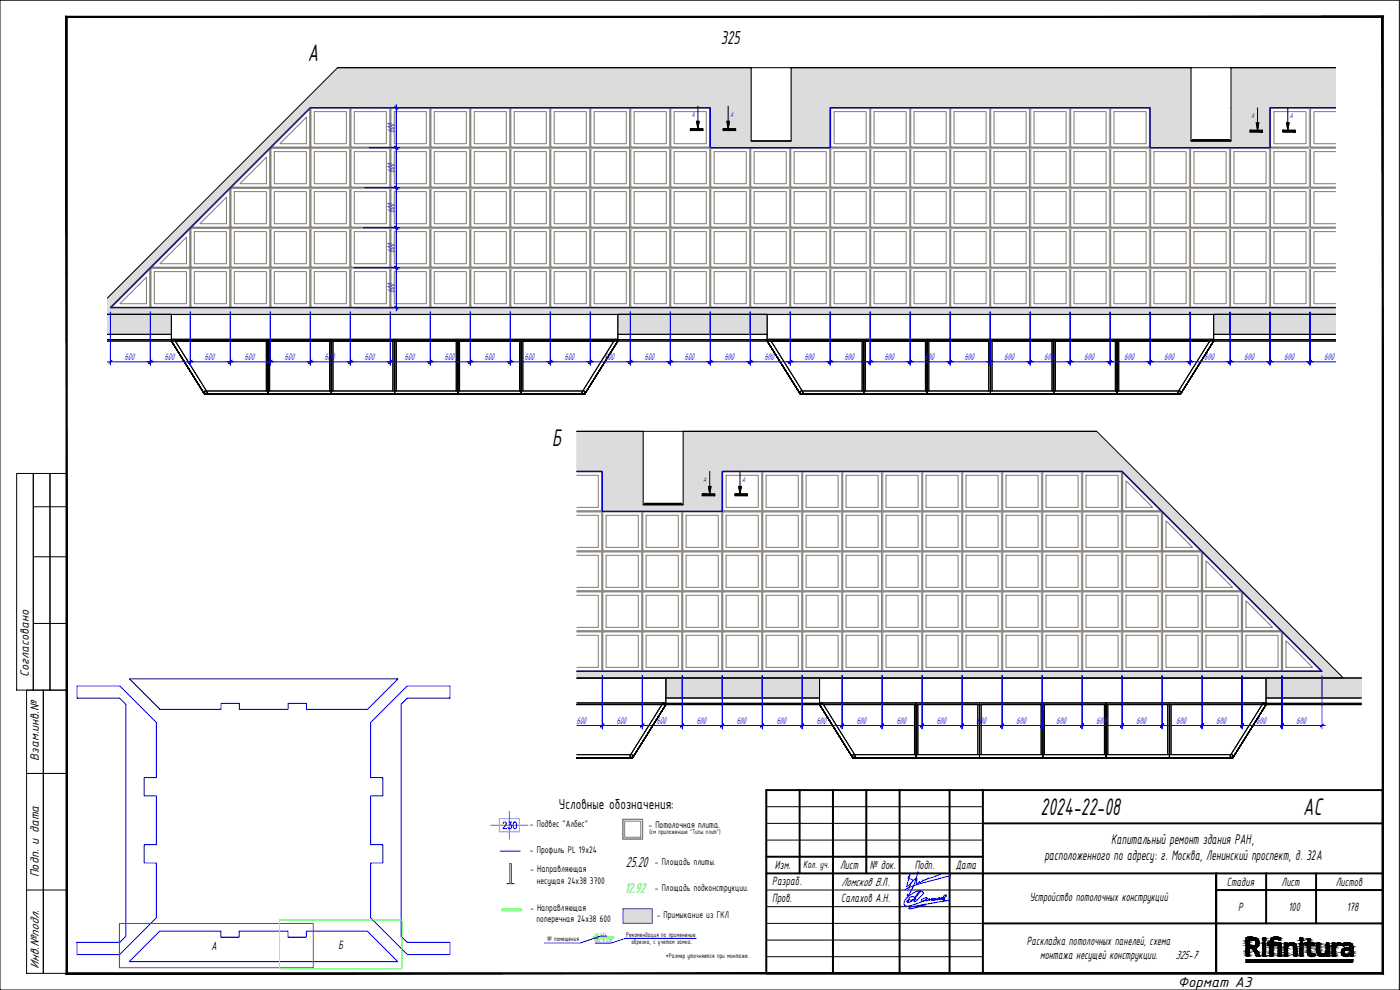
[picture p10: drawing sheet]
<svg xmlns="http://www.w3.org/2000/svg" width="420mm" height="297mm" viewBox="0 0 420 297" stroke-linecap="round" stroke-linejoin="round" font-family="sans-serif">
<defs><g id="words">
<g font-size="7.9">
<text x="92.4" y="18.4">A</text>
<text x="165.7" y="133.7">Б</text>
<text x="391.1" y="244.5">АС</text>
</g>
<text font-size="7.8" x="312.3" y="244.5">2024-22-08</text>
<text font-size="6.2" x="216.3" y="13.3">325</text>
<text font-size="4.9" fill="#00f" x="149.6" y="249.8">230</text>
<text font-size="4.8" x="187.8" y="260">25.20</text>
<text font-size="4.8" fill="#00ff3f" x="187.5" y="267.8">12.92</text>
<g font-size="4.7">
<text x="167.7" y="242.8">Условные обозначения:</text>
<text x="353.5" y="296">Формат А3</text>
</g>
<g font-size="4.5">
<text x="313.4" y="257.9">расположенного по адресу: г. Москва, Ленинский проспект, д. 32А</text>
<text x="333.5" y="253.2">Капитальный ремонт здания РАН,</text>
</g>
<g font-size="3.9">
<text x="8.7" y="203.2" transform="rotate(-90 8.7 203.2)">Согласовано</text>
<text x="11.7" y="228.2" transform="rotate(-90 11.7 228.2)">Взам.инв.№</text>
<text x="11.7" y="263.3" transform="rotate(-90 11.7 263.3)">Подп. и дата</text>
<text x="232.6" y="260.8">Изм.</text>
<text x="252.1" y="260.8">Лист</text>
<text x="261.1" y="260.8">№ док.</text>
<text x="274.5" y="260.8">Подп.</text>
<text x="286.8" y="260.6">Дата</text>
<text x="231.8" y="265.6">Разраб.</text>
<text x="252.5" y="265.7">Ломсков В.Л.</text>
<text x="368.2" y="265.8">Стадия</text>
<text x="384.6" y="265.8">Лист</text>
<text x="400.9" y="265.8">Листов</text>
<text x="231.8" y="270.6">Пров.</text>
<text x="252.5" y="270.7">Салахов А.Н.</text>
<text x="309" y="270.3">Устройство потолочных конструкций</text>
<text x="371.6" y="273.3">Р</text>
<text x="386.7" y="273.3">100</text>
<text x="404.2" y="273.3">178</text>
<text x="63.5" y="284.9">A</text>
<text x="101.6" y="284.7">Б</text>
<text x="308.2" y="283.5">Раскладка потолочных панелей, схема</text>
<text x="312.2" y="287.6">монтажа несущей конструкции.</text>
<text x="352.8" y="287.7">325-7</text>
<text x="11.7" y="290.7" transform="rotate(-90 11.7 290.7)">Инв.№подл.</text>
</g>
<text font-size="3.4" x="241" y="260.3">Кол. уч.</text>
<g font-size="3.2" fill="#00f">
<text x="118.4" y="40.1" transform="rotate(-90 118.4 40.1)">600</text>
<text x="118.4" y="52.1" transform="rotate(-90 118.4 52.1)">600</text>
<text x="118.4" y="64.1" transform="rotate(-90 118.4 64.1)">600</text>
<text x="118.4" y="76.1" transform="rotate(-90 118.4 76.1)">600</text>
<text x="118.4" y="88.1" transform="rotate(-90 118.4 88.1)">600</text>
<text x="37.4" y="108.1">600</text>
<text x="49.4" y="108.1">600</text>
<text x="61.4" y="108.1">600</text>
<text x="73.4" y="108.1">600</text>
<text x="85.4" y="108.1">600</text>
<text x="97.4" y="108.1">600</text>
<text x="109.4" y="108.1">600</text>
<text x="121.4" y="108.1">600</text>
<text x="133.4" y="108.1">600</text>
<text x="145.4" y="108.1">600</text>
<text x="157.4" y="108.1">600</text>
<text x="169.4" y="108.1">600</text>
<text x="181.4" y="108.1">600</text>
<text x="193.4" y="108.1">600</text>
<text x="205.4" y="108.1">600</text>
<text x="217.4" y="108.1">600</text>
<text x="229.4" y="108.1">600</text>
<text x="241.4" y="108.1">600</text>
<text x="253.4" y="108.1">600</text>
<text x="265.4" y="108.1">600</text>
<text x="277.4" y="108.1">600</text>
<text x="289.4" y="108.1">600</text>
<text x="301.4" y="108.1">600</text>
<text x="313.4" y="108.1">600</text>
<text x="325.4" y="108.1">600</text>
<text x="337.4" y="108.1">600</text>
<text x="349.4" y="108.1">600</text>
<text x="361.4" y="108.1">600</text>
<text x="373.4" y="108.1">600</text>
<text x="385.4" y="108.1">600</text>
<text x="397.4" y="108.1">600</text>
<text x="173" y="217.2">600</text>
<text x="185" y="217.2">600</text>
<text x="197" y="217.2">600</text>
<text x="209" y="217.2">600</text>
<text x="221" y="217.2">600</text>
<text x="233" y="217.2">600</text>
<text x="245" y="217.2">600</text>
<text x="257" y="217.2">600</text>
<text x="269" y="217.2">600</text>
<text x="281" y="217.2">600</text>
<text x="293" y="217.2">600</text>
<text x="305" y="217.2">600</text>
<text x="317" y="217.2">600</text>
<text x="329" y="217.2">600</text>
<text x="341" y="217.2">600</text>
<text x="353" y="217.2">600</text>
<text x="365" y="217.2">600</text>
<text x="377" y="217.2">600</text>
<text x="389" y="217.2">600</text>
</g>
<g font-size="3.1">
<text x="159" y="248.2">- Подвес &quot;Албес&quot;</text>
<text x="194.6" y="248.4">- Потолочная плита.</text>
<text x="159" y="255.8">- Профиль PL 19x24</text>
<text x="159.1" y="261.7">- Направляющая</text>
<text x="196.5" y="259.5">- Площадь плиты.</text>
<text x="161.1" y="265.2">несущая 24х38 3700</text>
<text x="196.5" y="267.3">- Площадь подконструкции.</text>
<text x="159.1" y="273.2">- Направляющая</text>
<text x="197.1" y="275.4">- Примыкание из ГКЛ</text>
<text x="161" y="276.7">поперечная 24х38 600</text>
</g>
<g font-size="2.4" fill="#00f">
<text x="207.5" y="35.1">А</text>
<text x="219.1" y="35.1">А</text>
<text x="375.5" y="35.5">А</text>
<text x="387.1" y="35.5">А</text>
<text x="211.1" y="144.6">А</text>
<text x="222.7" y="144.6">А</text>
</g>
<g font-size="2.2">
<text x="194.9" y="250.3">(см приложениие &quot;Типы плит&quot;)</text>
<text x="187.9" y="281.1">Рекомендация по применению</text>
<text x="164.3" y="282.4">№ помещения</text>
<text x="189.5" y="283.2">обрезка, с учетом замка.</text>
<text x="199.8" y="287.4">*Размер уточняется при монтаже.</text>
</g>
<text font-size="1.6" fill="#0f0" x="178.2" y="281.1">300</text>
<g font-size="1.6" fill="#636466">
<text x="180.2" y="280.7">424</text>
<text x="178.4" y="282.7">Обр. в 420</text>
</g>
</g></defs>
<g fill="#dcdcdc" stroke="#dcdcdc" stroke-width=".3">
<path d="M83.2 16.7h2l-1.7 1.7z"/>
<path d="M38.2 54.4h9.3l-12 12z"/>
<path d="M32.2 66.4h3.3l-3.3 3.3z"/>
<path d="M32.2 97.4l19.2 2.9h-19.2z"/>
<path d="M364.2 94.3h36.6v4.8z"/>
<path d="M369.4 20.3h31.4v2.8z"/>
<path d="M89.3 32.3h3.8l-60 60z"/>
<path d="M380 203.4h28.6v5.3z"/>
<path d="M403.2 149.8h5.4v.4z"/>
<path d="M173.1 139.4l19.9 2h-19.9z"/>
<path d="M173.1 202.6l230 .8h-230z"/>
<path d="M85.2 16.7l-1.7 1.7zM85.2 16.7l-1.7 1.7z"/>
<path d="M74.3 18.4h9.2l-7.6-1.7zM75.9 16.7h7.3l.3 1.7z"/>
<path d="M83.1 18.7l.4-.3zM83.1 18.7l.4-.3z"/>
<path d="M83.1 18.7l.4-.3zM83.1 18.7l.4-.3z"/>
<path d="M74.3 18.4l8.8 .3 .4-.3zM73.9 18.7l.4-.3 8.8 .3z"/>
<path d="M83.1 18.7l-11.6 11.7zM83.1 18.7l-11.6 11.7zM83.1 18.7l-11.6 11.7zM83.1 18.7l-11.6 11.7z"/>
<path d="M73.9 18.7l-2.4 11.7 11.6-11.7zM73.9 18.7l-2.4 11.7h-9.2z"/>
<path d="M71.5 30.4l-7.8 7.7zM63.7 38.1l7.8-7.7z"/>
<path d="M62.3 30.4l1.4 7.7 7.8-7.7zM54.5 38.1l7.8-7.7 1.4 7.7z"/>
<path d="M71.5 30.4l-7.8 7.7zM63.7 38.1l7.8-7.7z"/>
<path d="M54.5 38.1l5 4.3 4.2-4.3zM54.5 38.1l5 4.3h-9.3z"/>
<path d="M50.2 42.4l-2.7 12 12-12zM50.2 42.4l-2.7 12h-9.3z"/>
<path d="M32.2 60.5v5.9h3.3zM32.2 60.5l6-6.1-2.7 12z"/>
<path d="M185.4 94.3l44.8 6v-6zM185.4 94.3l44.8 6h-44.8z"/>
<path d="M32.2 97.4l19.2 2.9v-6zM32.2 94.3h19.2l-19.2 3.1z"/>
<path d="M364.2 100.3h36.6v-1.2zM364.2 94.3l36.6 4.8-36.6 1.2z"/>
<path d="M369.4 32.3h31.4v-9.2zM369.4 20.3l31.4 2.8-31.4 9.2z"/>
<path d="M237.4 20.3l120 12v-12zM237.4 20.3l120 12h-120z"/>
<path d="M101.3 20.3l124.1 12v-12zM101.3 20.3l124.1 12h-136.1z"/>
<path d="M369.4 32.3l11.7 10v-10zM369.4 32.3l11.7 10h-11.7z"/>
<path d="M345.1 32.3l12.3 10v-10zM345.1 32.3l12.3 10h-12.3z"/>
<path d="M237.4 32.3l11.7 10v-10zM237.4 32.3l11.7 10h-11.7z"/>
<path d="M213.1 32.3l12.3 10v-10zM213.1 32.3l12.3 10h-12.3z"/>
<path d="M345.1 42.3l36 2v-2zM345.1 42.3l36 2h-36z"/>
<path d="M213.1 42.3l36 2v-2zM213.1 42.3l36 2h-36z"/>
<path d="M32.2 89.5v2.8h.9zM89.3 32.3l-56.2 60-.9-2.8z"/>
<path d="M32.2 94.3h368.6v-.6zM32.2 92.3l368.6 1.4-368.6 .6z"/>
<path d="M32.2 92.3l368.6 1.4v-1.4zM32.2 92.3h368.6z"/>
<path d="M187 272.7l8.7 4.3v-4.3zM187 272.7l8.7 4.3h-8.7z"/>
<path d="M380 209.4h28.6v-.7zM380 203.4l28.6 5.3-28.6 .7z"/>
<path d="M199.8 203.4l46.2 6v-6zM199.8 203.4l46.2 6h-46.2z"/>
<path d="M403.2 122.5v27.3l5.4-27.3zM408.6 122.5v27.3h-5.4z"/>
<path d="M403.2 151.5h5.4v-1.3zM403.2 149.8l5.4 .4-5.4 1.3z"/>
<path d="M403.2 151.5l5.4 1.3v4.1zM403.2 151.5l5.4 1.3v-1.3z"/>
<path d="M408.6 181.6l-1.6 5.9h1.6zM342.3 122.5l66.3 59.1-1.6 5.9zM342 122.5l65 65-64.7-65z"/>
<path d="M342.3 122.5l66.3 59.1v-.7zM342.3 122.5h7.9l58.4 58.4z"/>
<path d="M407 187.5h1.6v1.6zM407 187.5h1.6z"/>
<path d="M205 129.4l136.1 12-12-12zM205 129.4l136.1 12h-136.1z"/>
<path d="M173.1 139.4l19.9 2v-12zM173.1 129.4h19.9l-19.9 10z"/>
<path d="M205 141.4l11.7 10v-10zM205 141.4l11.7 10h-11.7z"/>
<path d="M180.7 141.4l12.3 10v-10zM180.7 141.4l12.3 10h-12.3z"/>
<path d="M180.7 151.4l36 2v-2zM180.7 151.4l36 2h-36z"/>
<path d="M336.7 141.4l64.4 60-60-60zM336.7 141.4l64.4 60h-4.4z"/>
<path d="M173.1 202.6l230 .8-2-2zM173.1 201.4h228l-228 1.2z"/>
</g>
<g fill="none" stroke="#dcdcdc" stroke-width=".3">
<path d="M85.2 16.7l-1.7 1.7 1.7-1.7M32.4 98.3l-.2 .3M33.1 97.6h.1M33.7 94.3l-1.5 1.6M36.4 94.3l-2.7 2.7M39.1 94.3l-6 6M39.8 96.3l-3.4 3.4M40.5 95.6h.1M41.8 94.3l-.7 .6M42.5 99l-1.4 1.3M43.2 98.3h.1M44.5 94.3l-6 6"/>
<path d="M47.2 94.3l-3.4 3.3M49.8 94.3l-5.9 6M49.9 97l-3.4 3.3M50.6 96.3h.1M51.4 95.4l-.2 .2M51.4 98.1l-2.2 2.2M187.2 94.3l-1.8 1.8M189.9 94.3l-4.5 4.5M190.7 96.3l-3.4 3.4M191.3 95.6h.1M192.6 94.3l-.6 .6M193.4 99l-1.4 1.3"/>
<path d="M194 98.3h.1M195.3 94.3l-6 6M198 94.3l-3.3 3.3M200.7 94.3l-6 6M200.8 97l-3.4 3.3M201.4 96.3h.1M203.4 94.3l-1.3 1.3M203.5 99.7l-.7 .6M204.1 99h.1M206.1 94.3l-6 6M208.2 94.9l-3.4 3.4M210.9 97.6l-2.7 2.7"/>
<path d="M211.5 94.3l-6 6M211.5 97h.1M214.2 94.3l-2 2M214.2 99.7h.1M216.9 94.3l-6 6M218.3 95.6l-3.4 3.4M218.9 94.9h.1M221 98.3l-2 2M221.6 97.6h.1M222.3 94.3l-6 6M225 94.3l-2.7 2.7M227.7 94.3l-6 6"/>
<path d="M228.4 96.3l-3.4 3.4M229.1 95.6h.1M230.2 99.8l-.5 .5M230.2 94.4l-.5 .5M230.2 97.1l-3.1 3.2M365.1 94.3l-.9 .9M365.1 99.7h.1M367.7 94.3l-3.5 3.5M369.1 95.6l-3.3 3.4M369.8 94.9h.1M371.9 98.3l-2.1 2M372.5 97.6h.1"/>
<path d="M373.1 94.3l-5.9 6M375.8 94.3l-2.6 2.7M378.5 94.3l-6 6M379.3 96.3l-3.4 3.4M379.9 95.6h.1M381.2 94.3l-.6 .6M382 99l-1.4 1.3M382.6 98.3h.1M383.9 94.3l-6 6M386.6 94.3l-3.3 3.3M389.3 94.3l-6 6M389.4 97l-3.4 3.3"/>
<path d="M390 96.3h.1M392 94.3l-1.3 1.3M392 99.7l-.6 .6M392.7 99h.1M394.7 94.3l-6 6M396.8 94.9l-3.4 3.4M399.5 97.6l-2.7 2.7M400.1 94.3l-6 6M400.1 97h.1M400.8 99l-1.3 1.3M400.8 96.3h.1M200.7 203.4l-.9 .8"/>
<path d="M200.7 208.8h.1M203.3 203.4l-3.5 3.6M204.7 204.7l-3.3 3.4M205.4 204.1h.1M207.4 207.4l-2 2M208.1 206.7h.1M208.7 203.4l-6 6M211.4 203.4l-2.6 2.7M214.1 203.4l-6 6M214.8 205.4l-3.3 3.4M215.5 204.7h.1M216.8 203.4l-.6 .7"/>
<path d="M217.6 208.1l-1.4 1.3M218.2 207.4h.1M219.5 203.4l-6 6M222.2 203.4l-3.3 3.3M224.9 203.4l-6 6M225 206.1l-3.4 3.3M225.6 205.4h.1M227.6 203.4l-1.3 1.3M227.6 208.8l-.6 .6M228.3 208.1h.1M230.3 203.4l-6 6M232.4 204.1l-3.4 3.3"/>
<path d="M235.1 206.7l-2.7 2.7M235.7 203.4l-6 6M235.7 206.1h.1M238.4 203.4l-2 2M238.4 208.8h.1M241.1 203.4l-6 6M242.5 204.7l-3.4 3.4M243.1 204.1h.1M245.2 207.4l-2.1 2M245.8 206.7h.1M246 209.3l-.1 .1M246 203.9l-5.5 5.5"/>
<path d="M381.2 203.4l-1.2 1.2M383.2 204.1l-3.2 3.2M385.9 206.7l-2.7 2.7M386.5 203.4l-5.9 6M386.6 206.1h.1M389.3 203.4l-2 2M389.3 208.8h.1M391.9 203.4l-5.9 6M393.3 204.7l-3.3 3.4M394 204.1h.1M396 207.4l-2 2M396.7 206.7h.1"/>
<path d="M397.3 203.4l-6 6M400 203.4l-2.6 2.7M402.7 203.4l-6 6M403.4 205.4l-3.3 3.4M404.1 204.7h.1M405.4 203.4l-.6 .7M406.1 208.1l-1.3 1.3M406.8 207.4h.1M408.1 203.4l-6 6M408.6 205.6l-1.1 1.1M408.6 208.3l-1.1 1.1"/>
</g>
<g fill="none" stroke="#000" stroke-width=".3">
<path d="M225.4 42.3h12M357.4 42.3h12M357.8 41.9h11.2M32.2 94.3h19.2v8h-19.2M51.4 94.4h134M185.4 94.3h44.8v8h-44.8zM230.2 94.4h134M400.8 94.3h-36.6v8h36.6M32.2 100.3h19.2M32.2 101.9h19.2M51.4 102.3l10 16zM51.4 102.3l.9-.5 10 16-.9 .5z"/>
<path d="M51.4 102.3h134M52.5 102.2h27.4v15.1M52.6 102.3h27.3M80.4 118.3v-1h19v1h19M80.4 118.3h-19h114M80.4 102.3v16M80.9 102.3h18M80.9 117.3v-15.1h18v15.1M99.4 118.3v-1h19v1h19M99.4 118.3h-19v-1h-19v1h114M99.4 102.3v16M99.9 102.3h18"/>
<path d="M99.9 117.3v-15.1h18v15.1M118.4 102.3v16M118.4 118.3v-1h19v1h19M118.9 102.3h18M118.9 117.3v-15.1h18v15.1M137.4 102.3v16M137.4 118.3v-1h19v1h19M137.9 117.3v-15.1h18v15.1M137.9 102.3h18M156.4 102.3v16M156.4 118.3v-1h19v1M156.9 102.3h27.4"/>
<path d="M184.3 102.2h-27.4v15.1M184.6 101.8l.8 .5-10 16-.8-.5zM185.2 102.2l.2-.4h-29v15.5v-15.5h-19v15.5v-15.5h-19v15.5v-15.5h-19v15.5v-15.5h-19v15.5v-15.5h-29l.3 .4M185.4 102.3l-10 16zM185.4 100.3h44.8M185.4 101.9h44.8M230.2 102.3l10 16zM230.2 102.3l.9-.5 10 16-.9 .5zM230.2 102.3h134M231.4 102.2h27.3v15.1M231.4 102.3h27.3M259.2 118.3v-1h19v1h19"/>
<path d="M259.2 118.3h-19h114M259.2 102.3v16M259.7 102.3h18M259.7 117.3v-15.1h18v15.1M278.2 118.3v-1h19v1h19M278.2 118.3h-19v-1h-19v1h114M278.2 102.3v16M278.7 102.3h18M278.7 117.3v-15.1h18v15.1M297.2 102.3v16M297.2 118.3v-1h19v1h19M297.7 117.3v-15.1h18v15.1"/>
<path d="M297.7 102.3h18M316.2 102.3v16M316.2 118.3v-1h19v1h19M316.7 102.3h18M316.7 117.3v-15.1h18v15.1M335.2 102.3v16M335.2 118.3v-1h19v1M335.7 102.3h27.4M363.1 102.2h-27.4v15.1M363.4 101.8l.8 .5-10 16-.8-.5zM364 102.2l.2-.4h-29v15.5v-15.5h-19v15.5v-15.5h-19v15.5v-15.5h-19v15.5v-15.5h-19v15.5v-15.5h-29l.3 .4M364.2 102.3l-10 16z"/>
<path d="M364.2 100.3h36.6M364.2 101.9h36.6M193 151.4h12M193.4 151h11.2M173.1 211.3h25.6M173.1 210.9h26.7l-.2 .4M173.1 211.4h26.7M173.1 211.4h25.6M173.1 203.5h26.7M199 210.9l.8 .5-10 16-.8-.5zM199.8 211.4l-10 16zM199.8 209.4h46.2"/>
<path d="M199.8 211h46.2M199.8 203.4h46.2v8h-46.2zM246 211.4l9.9 16zM246 211.4l.8-.5 10 16-.9 .5zM246 211.4h134M246 203.5h134M247.1 211.3h27.3v15.1M247.1 211.4h27.3M275 211.4v16M275.5 211.4h18M294 211.4v16M294.4 211.4h18.1"/>
<path d="M312.9 211.4v16M313.5 211.4h17.9M332 211.4v16M332.5 211.4h18M351 211.4v16M351.5 211.4h27.3M378.8 211.3h-27.3v15.1M379.1 210.9l.9 .5-10 16-.9-.5zM379.7 211.3l.3-.4h-29v15.5v-15.5h-19v15.5v-15.5h-19.1v15.5v-15.5h-18.9v15.5v-15.5h-19v15.5v-15.5h-29l.2 .4M380 211.4l-10 16zM380 209.4h28.6M380 211h28.6"/>
<path d="M408.6 203.4h-28.6v8h28.6M173.1 227.4h16.7M173.1 226.4h16.7v1h-16.7h16.7M275 227.4h-19.1h114.1M275 227.4v-1h19v1h18.9M275.5 226.4v-15.1h18v15.1M294 227.4h-19v-1h-19.1v1h114.1M294 227.4v-1h18.9v1h19.1M294.4 226.4v-15.1h18.1v15.1M312.9 227.4v-1h19.1v1h19M313.5 226.4v-15.1h17.9v15.1M332 227.4v-1h19v1h19"/>
<path d="M332.5 226.4v-15.1h18v15.1M351 227.4v-1h19v1"/>
</g>
<path d="M101.3 20.3h299.5h-31.4v22h-12v-22h-120v22h-12v-22h-124.1l-69.1 69.2M400.8 32.3h-19.7v12h-36v-12h-96v12h-36v-12h-120l-60 60h367.7M32.2 94.3h368.6M329.1 129.4h-156h19.9v22h12v-22h124.1l74 74h-230M350.2 122.5l58.4 58.4M403.2 122.5v29l5.4 5.4M173.1 141.4h7.6v12h36v-12h120l60 60h-223.6" fill="none" stroke="#000" stroke-width=".3"/>
<g fill="#fff" stroke="#fff" stroke-width=".3">
<path d="M393.1 80.3h7.7v7.7z"/>
<path d="M393.1 68.3h7.7v7.7z"/>
<path d="M393.1 56.3h7.7v7.7z"/>
<path d="M393.1 44.3h7.7v7.7z"/>
<path d="M393.1 32.3h7.7v7.7z"/>
<path d="M32.2 18.4h6l-6 6.1z"/>
<path d="M32.2 30.4h6l-6 6.1z"/>
<path d="M32.2 42.4h6l-6 6.1z"/>
<path d="M38.2 16.7h1.7l-1.7 1.7z"/>
<path d="M50.2 16.7h1.7l-1.7 1.7z"/>
<path d="M62.3 16.7h1.6l-1.6 1.7z"/>
<path d="M173.1 193.8l7.6 7.6h-7.6z"/>
<path d="M173.1 181.8l7.6 7.6h-7.6z"/>
<path d="M173.1 169.8l7.6 7.6h-7.6z"/>
<path d="M173.1 157.8l7.6 7.6h-7.6z"/>
<path d="M173.1 145.8l7.6 7.6h-7.6z"/>
<path d="M391.2 122.5h5l-5 5z"/>
<path d="M379.2 122.5h5l-5 5z"/>
<path d="M367.2 122.5h5l-5 5z"/>
<path d="M355.2 122.5h5l-5 5z"/>
<path d="M408.6 170.1v5.4h-5.4z"/>
<path d="M69.1 80.3v12h12zM69.1 80.3h12v12z"/>
<path d="M81.1 80.3v12h12zM81.1 80.3h12v12z"/>
<path d="M93.1 80.3v12h12zM93.1 80.3h12v12z"/>
<path d="M105.1 80.3v12h12zM105.1 80.3h12v12z"/>
<path d="M45.1 80.3v12h12zM45.1 80.3h12v12z"/>
<path d="M57.1 80.3v12h12zM57.1 80.3h12v12z"/>
<path d="M117.1 80.3v12h12zM117.1 80.3h12v12z"/>
<path d="M129.1 80.3v12h12zM129.1 80.3h12v12z"/>
<path d="M141.1 80.3v12h12zM141.1 80.3h12v12z"/>
<path d="M153.1 80.3v12h12zM153.1 80.3h12v12z"/>
<path d="M189.1 80.3v12h12zM189.1 80.3h12v12z"/>
<path d="M201.1 80.3v12h12zM201.1 80.3h12v12z"/>
<path d="M213.1 80.3v12h12zM213.1 80.3h12v12z"/>
<path d="M225.1 80.3v12h12.1zM225.1 80.3h12.1v12z"/>
<path d="M165.1 80.3v12h12zM165.1 80.3h12v12z"/>
<path d="M177.1 80.3v12h12zM177.1 80.3h12v12z"/>
<path d="M237.2 80.3v12h11.9zM237.2 80.3h11.9v12z"/>
<path d="M249.1 80.3v12h12zM249.1 80.3h12v12z"/>
<path d="M261.1 80.3v12h12zM261.1 80.3h12v12z"/>
<path d="M273.1 80.3v12h12zM273.1 80.3h12v12z"/>
<path d="M309.1 80.3v12h12zM309.1 80.3h12v12z"/>
<path d="M321.1 80.3v12h12zM321.1 80.3h12v12z"/>
<path d="M333.1 80.3v12h12zM333.1 80.3h12v12z"/>
<path d="M345.1 80.3v12h12zM345.1 80.3h12v12z"/>
<path d="M285.1 80.3v12h12zM285.1 80.3h12v12z"/>
<path d="M297.1 80.3v12h12zM297.1 80.3h12v12z"/>
<path d="M357.1 80.3v12h12zM357.1 80.3h12v12z"/>
<path d="M369.1 80.3v12h12zM369.1 80.3h12v12z"/>
<path d="M381.1 80.3v12h12zM381.1 80.3h12v12z"/>
<path d="M393.1 80.3v12l7.7-4.3zM393.1 92.3l7.7-4.3v4.3z"/>
<path d="M69.1 68.3v12h12zM69.1 68.3h12v12z"/>
<path d="M81.1 68.3v12h12zM81.1 68.3h12v12z"/>
<path d="M93.1 68.3v12h12zM93.1 68.3h12v12z"/>
<path d="M105.1 68.3v12h12zM105.1 68.3h12v12z"/>
<path d="M57.1 68.3v12h12zM57.1 68.3h12v12z"/>
<path d="M117.1 68.3v12h12zM117.1 68.3h12v12z"/>
<path d="M129.1 68.3v12h12zM129.1 68.3h12v12z"/>
<path d="M141.1 68.3v12h12zM141.1 68.3h12v12z"/>
<path d="M153.1 68.3v12h12zM153.1 68.3h12v12z"/>
<path d="M189.1 68.3v12h12zM189.1 68.3h12v12z"/>
<path d="M201.1 68.3v12h12zM201.1 68.3h12v12z"/>
<path d="M213.1 68.3v12h12zM213.1 68.3h12v12z"/>
<path d="M225.1 68.3v12h12.1zM225.1 68.3h12.1v12z"/>
<path d="M165.1 68.3v12h12zM165.1 68.3h12v12z"/>
<path d="M177.1 68.3v12h12zM177.1 68.3h12v12z"/>
<path d="M237.2 68.3v12h11.9zM237.2 68.3h11.9v12z"/>
<path d="M249.1 68.3v12h12zM249.1 68.3h12v12z"/>
<path d="M261.1 68.3v12h12zM261.1 68.3h12v12z"/>
<path d="M273.1 68.3v12h12zM273.1 68.3h12v12z"/>
<path d="M309.1 68.3v12h12zM309.1 68.3h12v12z"/>
<path d="M321.1 68.3v12h12zM321.1 68.3h12v12z"/>
<path d="M333.1 68.3v12h12zM333.1 68.3h12v12z"/>
<path d="M345.1 68.3v12h12zM345.1 68.3h12v12z"/>
<path d="M285.1 68.3v12h12zM285.1 68.3h12v12z"/>
<path d="M297.1 68.3v12h12zM297.1 68.3h12v12z"/>
<path d="M357.1 68.3v12h12zM357.1 68.3h12v12z"/>
<path d="M369.1 68.3v12h12zM369.1 68.3h12v12z"/>
<path d="M381.1 68.3v12h12zM381.1 68.3h12v12z"/>
<path d="M393.1 68.3v12l7.7-4.3zM393.1 80.3l7.7-4.3v4.3z"/>
<path d="M69.1 56.3v12h12zM69.1 56.3h12v12z"/>
<path d="M81.1 56.3v12h12zM81.1 56.3h12v12z"/>
<path d="M93.1 56.3v12h12zM93.1 56.3h12v12z"/>
<path d="M105.1 56.3v12h12zM105.1 56.3h12v12z"/>
<path d="M117.1 56.3v12h12zM117.1 56.3h12v12z"/>
<path d="M129.1 56.3v12h12zM129.1 56.3h12v12z"/>
<path d="M141.1 56.3v12h12zM141.1 56.3h12v12z"/>
<path d="M153.1 56.3v12h12zM153.1 56.3h12v12z"/>
<path d="M189.1 56.3v12h12zM189.1 56.3h12v12z"/>
<path d="M201.1 56.3v12h12zM201.1 56.3h12v12z"/>
<path d="M213.1 56.3v12h12zM213.1 56.3h12v12z"/>
<path d="M225.1 56.3v12h12.1zM225.1 56.3h12.1v12z"/>
<path d="M165.1 56.3v12h12zM165.1 56.3h12v12z"/>
<path d="M177.1 56.3v12h12zM177.1 56.3h12v12z"/>
<path d="M237.2 56.3v12h11.9zM237.2 56.3h11.9v12z"/>
<path d="M249.1 56.3v12h12zM249.1 56.3h12v12z"/>
<path d="M261.1 56.3v12h12zM261.1 56.3h12v12z"/>
<path d="M273.1 56.3v12h12zM273.1 56.3h12v12z"/>
<path d="M309.1 56.3v12h12zM309.1 56.3h12v12z"/>
<path d="M321.1 56.3v12h12zM321.1 56.3h12v12z"/>
<path d="M333.1 56.3v12h12zM333.1 56.3h12v12z"/>
<path d="M345.1 56.3v12h12zM345.1 56.3h12v12z"/>
<path d="M285.1 56.3v12h12zM285.1 56.3h12v12z"/>
<path d="M297.1 56.3v12h12zM297.1 56.3h12v12z"/>
<path d="M357.1 56.3v12h12zM357.1 56.3h12v12z"/>
<path d="M369.1 56.3v12h12zM369.1 56.3h12v12z"/>
<path d="M381.1 56.3v12h12zM381.1 56.3h12v12z"/>
<path d="M393.1 56.3v12l7.7-4.3zM393.1 68.3l7.7-4.3v4.3z"/>
<path d="M81.1 44.3v12h12zM81.1 44.3h12v12z"/>
<path d="M93.1 44.3v12h12zM93.1 44.3h12v12z"/>
<path d="M105.1 44.3v12h12zM105.1 44.3h12v12z"/>
<path d="M117.1 44.3v12h12zM117.1 44.3h12v12z"/>
<path d="M129.1 44.3v12h12zM129.1 44.3h12v12z"/>
<path d="M141.1 44.3v12h12zM141.1 44.3h12v12z"/>
<path d="M153.1 44.3v12h12zM153.1 44.3h12v12z"/>
<path d="M189.1 44.3v12h12zM189.1 44.3h12v12z"/>
<path d="M201.1 44.3v12h12zM201.1 44.3h12v12z"/>
<path d="M213.1 44.3v12h12zM213.1 44.3h12v12z"/>
<path d="M225.1 44.3v12h12.1zM225.1 44.3h12.1v12z"/>
<path d="M165.1 44.3v12h12zM165.1 44.3h12v12z"/>
<path d="M177.1 44.3v12h12zM177.1 44.3h12v12z"/>
<path d="M237.2 44.3v12h11.9zM237.2 44.3h11.9v12z"/>
<path d="M249.1 44.3v12h12zM249.1 44.3h12v12z"/>
<path d="M261.1 44.3v12h12zM261.1 44.3h12v12z"/>
<path d="M273.1 44.3v12h12zM273.1 44.3h12v12z"/>
<path d="M309.1 44.3v12h12zM309.1 44.3h12v12z"/>
<path d="M321.1 44.3v12h12zM321.1 44.3h12v12z"/>
<path d="M333.1 44.3v12h12zM333.1 44.3h12v12z"/>
<path d="M345.1 44.3v12h12zM345.1 44.3h12v12z"/>
<path d="M285.1 44.3v12h12zM285.1 44.3h12v12z"/>
<path d="M297.1 44.3v12h12zM297.1 44.3h12v12z"/>
<path d="M357.1 44.3v12h12zM357.1 44.3h12v12z"/>
<path d="M369.1 44.3v12h12zM369.1 44.3h12v12z"/>
<path d="M381.1 44.3v12h12zM381.1 44.3h12v12z"/>
<path d="M393.1 44.3v12l7.7-4.3zM393.1 56.3l7.7-4.3v4.3z"/>
<path d="M93.1 32.3v12h12zM93.1 32.3h12v12z"/>
<path d="M105.1 32.3v12h12zM105.1 32.3h12v12z"/>
<path d="M117.1 32.3v12h12zM117.1 32.3h12v12z"/>
<path d="M129.1 32.3v12h12zM129.1 32.3h12v12z"/>
<path d="M141.1 32.3v12h12zM141.1 32.3h12v12z"/>
<path d="M153.1 32.3v12h12zM153.1 32.3h12v12z"/>
<path d="M189.1 32.3v12h12zM189.1 32.3h12v12z"/>
<path d="M201.1 32.3v12h12zM201.1 32.3h12v12z"/>
<path d="M165.1 32.3v12h12zM165.1 32.3h12v12z"/>
<path d="M177.1 32.3v12h12zM177.1 32.3h12v12z"/>
<path d="M249.1 32.3v12h12zM249.1 32.3h12v12z"/>
<path d="M261.1 32.3v12h12zM261.1 32.3h12v12z"/>
<path d="M273.1 32.3v12h12zM273.1 32.3h12v12z"/>
<path d="M309.1 32.3v12h12zM309.1 32.3h12v12z"/>
<path d="M321.1 32.3v12h12zM321.1 32.3h12v12z"/>
<path d="M333.1 32.3v12h12zM333.1 32.3h12v12z"/>
<path d="M285.1 32.3v12h12zM285.1 32.3h12v12z"/>
<path d="M297.1 32.3v12h12zM297.1 32.3h12v12z"/>
<path d="M381.1 32.3v12h12zM381.1 32.3h12v12z"/>
<path d="M393.1 32.3v12l7.7-4.3zM393.1 44.3l7.7-4.3v4.3z"/>
<path d="M32.2 16.7v1.7h6zM32.2 16.7h6v1.7z"/>
<path d="M38.2 18.4l-6 12h6zM38.2 18.4l-6 12v-5.9z"/>
<path d="M38.2 30.4l-6 12h6zM38.2 30.4l-6 12v-5.9z"/>
<path d="M38.2 42.4l-6 12h6zM38.2 42.4l-6 12v-5.9z"/>
<path d="M39.9 16.7l10.3 1.7v-1.7zM39.9 16.7l10.3 1.7h-12z"/>
<path d="M38.2 18.4v12l12-12zM38.2 30.4l12-12v12z"/>
<path d="M38.2 30.4v12l12-12zM38.2 42.4l12-12v12z"/>
<path d="M51.9 16.7l10.4 1.7v-1.7zM51.9 16.7l10.4 1.7h-12.1z"/>
<path d="M50.2 18.4v12l12.1-12zM50.2 30.4l12.1-12v12z"/>
<path d="M63.9 16.7l10.4 1.7v-1.7zM63.9 16.7l10.4 1.7h-12z"/>
<path d="M186.9 245.8l6 6v-6zM186.9 245.8l6 6h-6z"/>
<path d="M173.1 189.4v4.4l7.6-4.4zM173.1 193.8l7.6-4.4v12z"/>
<path d="M180.7 189.4v12h12zM180.7 189.4h12v12z"/>
<path d="M192.7 189.4v12h12zM192.7 189.4h12v12z"/>
<path d="M204.7 189.4v12h12zM204.7 189.4h12v12z"/>
<path d="M216.7 189.4v12h12zM216.7 189.4h12v12z"/>
<path d="M228.7 189.4v12h12zM228.7 189.4h12v12z"/>
<path d="M264.7 189.4v12h12zM264.7 189.4h12v12z"/>
<path d="M276.7 189.4v12h12zM276.7 189.4h12v12z"/>
<path d="M288.7 189.4v12h12zM288.7 189.4h12v12z"/>
<path d="M300.7 189.4v12h12zM300.7 189.4h12v12z"/>
<path d="M240.7 189.4v12h12zM240.7 189.4h12v12z"/>
<path d="M252.7 189.4v12h12zM252.7 189.4h12v12z"/>
<path d="M312.7 189.4v12h12zM312.7 189.4h12v12z"/>
<path d="M324.7 189.4v12h12zM324.7 189.4h12v12z"/>
<path d="M336.7 189.4v12h12zM336.7 189.4h12v12z"/>
<path d="M348.7 189.4v12h12zM348.7 189.4h12v12z"/>
<path d="M360.7 189.4v12h12zM360.7 189.4h12v12z"/>
<path d="M372.7 189.4v12h12zM372.7 189.4h12v12z"/>
<path d="M173.1 177.4v4.4l7.6-4.4zM173.1 181.8l7.6-4.4v12z"/>
<path d="M180.7 177.4v12h12zM180.7 177.4h12v12z"/>
<path d="M192.7 177.4v12h12zM192.7 177.4h12v12z"/>
<path d="M204.7 177.4v12h12zM204.7 177.4h12v12z"/>
<path d="M216.7 177.4v12h12zM216.7 177.4h12v12z"/>
<path d="M228.7 177.4v12h12zM228.7 177.4h12v12z"/>
<path d="M264.7 177.4v12h12zM264.7 177.4h12v12z"/>
<path d="M276.7 177.4v12h12zM276.7 177.4h12v12z"/>
<path d="M288.7 177.4v12h12zM288.7 177.4h12v12z"/>
<path d="M300.7 177.4v12h12zM300.7 177.4h12v12z"/>
<path d="M240.7 177.4v12h12zM240.7 177.4h12v12z"/>
<path d="M252.7 177.4v12h12zM252.7 177.4h12v12z"/>
<path d="M312.7 177.4v12h12zM312.7 177.4h12v12z"/>
<path d="M324.7 177.4v12h12zM324.7 177.4h12v12z"/>
<path d="M336.7 177.4v12h12zM336.7 177.4h12v12z"/>
<path d="M348.7 177.4v12h12zM348.7 177.4h12v12z"/>
<path d="M360.7 177.4v12h12zM360.7 177.4h12v12z"/>
<path d="M173.1 165.4v4.4l7.6-4.4zM173.1 169.8l7.6-4.4v12z"/>
<path d="M180.7 165.4v12h12zM180.7 165.4h12v12z"/>
<path d="M192.7 165.4v12h12zM192.7 165.4h12v12z"/>
<path d="M204.7 165.4v12h12zM204.7 165.4h12v12z"/>
<path d="M216.7 165.4v12h12zM216.7 165.4h12v12z"/>
<path d="M228.7 165.4v12h12zM228.7 165.4h12v12z"/>
<path d="M264.7 165.4v12h12zM264.7 165.4h12v12z"/>
<path d="M276.7 165.4v12h12zM276.7 165.4h12v12z"/>
<path d="M288.7 165.4v12h12zM288.7 165.4h12v12z"/>
<path d="M300.7 165.4v12h12zM300.7 165.4h12v12z"/>
<path d="M240.7 165.4v12h12zM240.7 165.4h12v12z"/>
<path d="M252.7 165.4v12h12zM252.7 165.4h12v12z"/>
<path d="M312.7 165.4v12h12zM312.7 165.4h12v12z"/>
<path d="M324.7 165.4v12h12zM324.7 165.4h12v12z"/>
<path d="M336.7 165.4v12h12zM336.7 165.4h12v12z"/>
<path d="M348.7 165.4v12h12zM348.7 165.4h12v12z"/>
<path d="M173.1 153.4v4.4l7.6-4.4zM173.1 157.8l7.6-4.4v12z"/>
<path d="M180.7 153.4v12h12zM180.7 153.4h12v12z"/>
<path d="M192.7 153.4v12h12zM192.7 153.4h12v12z"/>
<path d="M204.7 153.4v12h12zM204.7 153.4h12v12z"/>
<path d="M216.7 153.4v12h12zM216.7 153.4h12v12z"/>
<path d="M228.7 153.4v12h12zM228.7 153.4h12v12z"/>
<path d="M264.7 153.4v12h12zM264.7 153.4h12v12z"/>
<path d="M276.7 153.4v12h12zM276.7 153.4h12v12z"/>
<path d="M288.7 153.4v12h12zM288.7 153.4h12v12z"/>
<path d="M300.7 153.4v12h12zM300.7 153.4h12v12z"/>
<path d="M240.7 153.4v12h12zM240.7 153.4h12v12z"/>
<path d="M252.7 153.4v12h12zM252.7 153.4h12v12z"/>
<path d="M312.7 153.4v12h12zM312.7 153.4h12v12z"/>
<path d="M324.7 153.4v12h12zM324.7 153.4h12v12z"/>
<path d="M336.7 153.4v12h12zM336.7 153.4h12v12z"/>
<path d="M173.1 141.4v4.4l7.6-4.4zM173.1 145.8l7.6-4.4v12z"/>
<path d="M216.7 141.4v12h12zM216.7 141.4h12v12z"/>
<path d="M228.7 141.4v12h12zM228.7 141.4h12v12z"/>
<path d="M264.7 141.4v12h12zM264.7 141.4h12v12z"/>
<path d="M276.7 141.4v12h12zM276.7 141.4h12v12z"/>
<path d="M288.7 141.4v12h12zM288.7 141.4h12v12z"/>
<path d="M300.7 141.4v12h12zM300.7 141.4h12v12z"/>
<path d="M240.7 141.4v12h12zM240.7 141.4h12v12z"/>
<path d="M252.7 141.4v12h12zM252.7 141.4h12v12z"/>
<path d="M312.7 141.4v12h12zM312.7 141.4h12v12z"/>
<path d="M324.7 141.4v12h12zM324.7 141.4h12v12z"/>
<path d="M403.2 139.5l-12 12h12zM391.2 139.5h12l-12 12z"/>
<path d="M403.2 127.5l-12 12h12zM391.2 127.5h12l-12 12z"/>
<path d="M391.2 127.5h12l-7-5zM396.2 122.5h7v5z"/>
<path d="M403.2 151.5l-12 12h12zM391.2 151.5h12l-12 12z"/>
<path d="M391.2 139.5l-12 12h12zM379.2 139.5h12l-12 12z"/>
<path d="M391.2 127.5l-12 12h12zM379.2 127.5h12l-12 12z"/>
<path d="M379.2 127.5h12l-7-5zM384.2 122.5h7v5z"/>
<path d="M379.2 127.5l-12 12h12zM367.2 127.5h12l-12 12z"/>
<path d="M367.2 127.5h12l-7-5zM372.2 122.5h7v5z"/>
<path d="M355.2 127.5h12l-7-5zM360.2 122.5h7v5z"/>
<path d="M403.2 163.5v12l5.4-12zM408.6 163.5v6.6l-5.4 5.4z"/>
</g>
<!-- layer: 0000________ -->
<g fill="none" stroke="#807b75" stroke-width=".3">
<path d="M32.2 18.5h5.9v11.7h-5.9M32.2 19.5h4.9v9.7h-4.9M37.1 16.7v.5h-4.9M38.1 16.7v1.5h-5.9M38.2 18.4h12v12h-12zM38.4 18.5h11.7v11.7h-11.7zM38.4 16.7v1.5h11.7v-1.5M39.4 16.7v.5h9.7v-.5M39.4 19.5h9.7v9.7h-9.7zM50.2 18.4h12.1v12h-12.1zM50.4 18.5h11.7v11.7h-11.7zM50.4 16.7v1.5h11.7v-1.5"/>
<path d="M51.4 16.7v.5h9.7v-.5M51.4 19.5h9.7v9.7h-9.7zM62.3 18.4h12l-12 12zM62.4 18.5h11.4l-11.4 11.4zM62.4 16.7v1.5h11.7v-1.5M63.4 19.5h8l-8 8zM63.4 16.7v.5h9.7v-.5M74.4 16.7v1.2l1.3-1.2M75.9 16.7l-1.6 1.7v-1.7v1.7h-12v-1.7v1.7h-12.1v-1.7v1.7h-12v-1.7v1.7h-6h6v12h-6h6v12h-6h6v12h-6h6l-6 6.1M32.2 30.5h5.9v11.7h-5.9M32.2 31.5h4.9v9.7h-4.9M38.2 30.4h12v12h-12z"/>
<path d="M38.4 30.5h11.7v11.7h-11.7zM39.4 31.5h9.7v9.7h-9.7zM50.2 30.4h12.1l-12.1 12zM50.4 30.5h11.4l-11.4 11.4zM51.4 31.5h8l-8 8zM93 32.7v11.4h-11.4zM93.1 32.3h12v12h-12zM93.3 32.5h11.6v11.6h-11.6zM94.3 33.5h9.6v9.6h-9.6zM105.1 32.3h12v12h-12zM105.3 32.5h11.6v11.6h-11.6zM106.3 33.5h9.7v9.6h-9.7z"/>
<path d="M117.1 32.3h12v12h-12zM117.3 32.5h11.6v11.6h-11.6zM118.3 33.5h9.7v9.6h-9.7zM129.1 32.3h12v12h-12zM129.3 32.5h11.6v11.6h-11.6zM130.3 33.5h9.7v9.6h-9.7zM141.1 32.3h12v12h-12zM141.3 32.5h11.7v11.6h-11.7zM142.3 33.5h9.7v9.6h-9.7zM153.1 32.3h12v12h-12zM153.3 32.5h11.7v11.6h-11.7zM154.3 33.5h9.7v9.6h-9.7z"/>
<path d="M165.1 32.3h12v12h-12zM165.3 32.5h11.7v11.6h-11.7zM166.3 33.5h9.7v9.6h-9.7zM177.1 32.3h12v12h-12zM177.3 32.5h11.7v11.6h-11.7zM178.3 33.5h9.7v9.6h-9.7zM189.1 32.3h12v12h-12zM189.3 32.5h11.7v11.6h-11.7zM190.3 33.5h9.7v9.6h-9.7zM201.1 32.3h12v12h-12zM201.3 32.5h11.7v11.6h-11.7zM202.3 33.5h9.7v9.6h-9.7z"/>
<path d="M249.1 32.3h12v12h-12zM249.3 32.5h11.7v11.6h-11.7zM250.3 33.5h9.6v9.6h-9.6zM261.1 32.3h12v12h-12zM261.3 32.5h11.7v11.6h-11.7zM262.3 33.5h9.6v9.6h-9.6zM273.1 32.3h12v12h-12zM273.3 32.5h11.7v11.6h-11.7zM274.3 33.5h9.7v9.6h-9.7zM285.1 32.3h12v12h-12zM285.3 32.5h11.7v11.6h-11.7zM286.3 33.5h9.7v9.6h-9.7z"/>
<path d="M297.1 32.3h12v12h-12zM297.3 32.5h11.6v11.6h-11.6zM298.3 33.5h9.7v9.6h-9.7zM309.1 32.3h12v12h-12zM309.3 32.5h11.7v11.6h-11.7zM310.3 33.5h9.7v9.6h-9.7zM321.1 32.3h12v12h-12zM321.3 32.5h11.7v11.6h-11.7zM322.3 33.5h9.7v9.6h-9.7zM333.1 32.3h12v12h-12zM333.3 32.5h11.7v11.6h-11.7zM334.3 33.5h9.7v9.6h-9.7z"/>
<path d="M381.1 32.3h12v12h-12zM381.3 32.5h11.7v11.6h-11.7zM382.3 33.5h9.7v9.6h-9.7zM400.8 32.3h-7.7v12h7.7h-7.7v12h7.7h-7.7v12h7.7h-7.7v12h7.7h-7.7v12h7.7M400.8 32.5h-7.5v11.6h7.5M400.8 33.5h-6.5v9.6h6.5M32.2 42.5h5.9v11.7h-5.9M32.2 43.5h4.9v9.7h-4.9M32.2 54.5h5.6l-5.6 5.7M32.2 55.5h3.2l-3.2 3.3M38.2 42.4h12l-12 12zM38.4 42.5h11.4l-11.4 11.4z"/>
<path d="M39.4 43.5h8l-8 8zM69.1 56.3h12v12h-12zM69.1 56.3l12-12v12zM69.3 56.5h11.7v11.6h-11.7zM69.6 56.1l11.4-11.3v11.3zM70.3 57.5h9.6v9.6h-9.6zM72 55.1l7.9-7.9v7.9zM81.1 56.3h12v12h-12zM81.1 44.3h12v12h-12zM81.1 44.3l12-12v12zM81.3 56.5h11.6v11.6h-11.6zM81.3 44.5h11.6v11.6h-11.6z"/>
<path d="M82.3 57.5h9.6v9.6h-9.6zM82.3 45.5h9.6v9.6h-9.6zM84 43.1l7.9-7.9v7.9zM93.1 56.3h12v12h-12zM93.1 44.3h12v12h-12zM93.3 56.5h11.6v11.6h-11.6zM93.3 44.5h11.6v11.6h-11.6zM94.3 57.5h9.6v9.6h-9.6zM94.3 45.5h9.6v9.6h-9.6zM105.1 56.3h12v12h-12zM105.1 44.3h12v12h-12zM105.3 56.5h11.6v11.6h-11.6z"/>
<path d="M105.3 44.5h11.6v11.6h-11.6zM106.3 57.5h9.7v9.6h-9.7zM106.3 45.5h9.7v9.6h-9.7zM117.1 56.3h12v12h-12zM117.1 44.3h12v12h-12zM117.3 56.5h11.6v11.6h-11.6zM117.3 44.5h11.6v11.6h-11.6zM118.3 57.5h9.7v9.6h-9.7zM118.3 45.5h9.7v9.6h-9.7zM129.1 56.3h12v12h-12zM129.1 44.3h12v12h-12zM129.3 56.5h11.6v11.6h-11.6z"/>
<path d="M129.3 44.5h11.6v11.6h-11.6zM130.3 57.5h9.7v9.6h-9.7zM130.3 45.5h9.7v9.6h-9.7zM141.1 56.3h12v12h-12zM141.1 44.3h12v12h-12zM141.3 56.5h11.7v11.6h-11.7zM141.3 44.5h11.7v11.6h-11.7zM142.3 57.5h9.7v9.6h-9.7zM142.3 45.5h9.7v9.6h-9.7zM153.1 56.3h12v12h-12zM153.1 44.3h12v12h-12zM153.3 56.5h11.7v11.6h-11.7z"/>
<path d="M153.3 44.5h11.7v11.6h-11.7zM154.3 57.5h9.7v9.6h-9.7zM154.3 45.5h9.7v9.6h-9.7zM165.1 56.3h12v12h-12zM165.1 44.3h12v12h-12zM165.3 56.5h11.7v11.6h-11.7zM165.3 44.5h11.7v11.6h-11.7zM166.3 57.5h9.7v9.6h-9.7zM166.3 45.5h9.7v9.6h-9.7zM177.1 56.3h12v12h-12zM177.1 44.3h12v12h-12zM177.3 56.5h11.7v11.6h-11.7z"/>
<path d="M177.3 44.5h11.7v11.6h-11.7zM178.3 57.5h9.7v9.6h-9.7zM178.3 45.5h9.7v9.6h-9.7zM189.1 56.3h12v12h-12zM189.1 44.3h12v12h-12zM189.3 56.5h11.7v11.6h-11.7zM189.3 44.5h11.7v11.6h-11.7zM190.3 57.5h9.7v9.6h-9.7zM190.3 45.5h9.7v9.6h-9.7zM201.1 56.3h12v12h-12zM201.1 44.3h12v12h-12zM201.3 56.5h11.7v11.6h-11.7z"/>
<path d="M201.3 44.5h11.7v11.6h-11.7zM202.3 57.5h9.7v9.6h-9.7zM202.3 45.5h9.7v9.6h-9.7zM213.1 56.3h12v12h-12zM213.1 44.3h12v12h-12zM213.3 56.5h11.7v11.6h-11.7zM213.3 44.5h11.7v11.6h-11.7zM214.3 57.5h9.7v9.6h-9.7zM214.3 45.5h9.7v9.6h-9.7zM225.1 56.3h12.1v12h-12.1zM225.1 44.3h12.1v12h-12.1zM225.3 56.5h11.7v11.6h-11.7z"/>
<path d="M225.3 44.5h11.7v11.6h-11.7zM226.3 57.5h9.7v9.6h-9.7zM226.3 45.5h9.7v9.6h-9.7zM237.2 56.3h11.9v12h-11.9zM237.2 44.3h11.9v12h-11.9zM237.3 56.5h11.7v11.6h-11.7zM237.3 44.5h11.7v11.6h-11.7zM238.3 57.5h9.7v9.6h-9.7zM238.3 45.5h9.7v9.6h-9.7zM249.1 56.3h12v12h-12zM249.1 44.3h12v12h-12zM249.3 56.5h11.7v11.6h-11.7z"/>
<path d="M249.3 44.5h11.7v11.6h-11.7zM250.3 57.5h9.6v9.6h-9.6zM250.3 45.5h9.6v9.6h-9.6zM261.1 56.3h12v12h-12zM261.1 44.3h12v12h-12zM261.3 56.5h11.7v11.6h-11.7zM261.3 44.5h11.7v11.6h-11.7zM262.3 57.5h9.6v9.6h-9.6zM262.3 45.5h9.6v9.6h-9.6zM273.1 56.3h12v12h-12zM273.1 44.3h12v12h-12zM273.3 56.5h11.7v11.6h-11.7z"/>
<path d="M273.3 44.5h11.7v11.6h-11.7zM274.3 57.5h9.7v9.6h-9.7zM274.3 45.5h9.7v9.6h-9.7zM285.1 56.3h12v12h-12zM285.1 44.3h12v12h-12zM285.3 56.5h11.7v11.6h-11.7zM285.3 44.5h11.7v11.6h-11.7zM286.3 57.5h9.7v9.6h-9.7zM286.3 45.5h9.7v9.6h-9.7zM297.1 56.3h12v12h-12zM297.1 44.3h12v12h-12zM297.3 56.5h11.6v11.6h-11.6z"/>
<path d="M297.3 44.5h11.6v11.6h-11.6zM298.3 57.5h9.7v9.6h-9.7zM298.3 45.5h9.7v9.6h-9.7zM309.1 56.3h12v12h-12zM309.1 44.3h12v12h-12zM309.3 56.5h11.7v11.6h-11.7zM309.3 44.5h11.7v11.6h-11.7zM310.3 57.5h9.7v9.6h-9.7zM310.3 45.5h9.7v9.6h-9.7zM321.1 56.3h12v12h-12zM321.1 44.3h12v12h-12zM321.3 56.5h11.7v11.6h-11.7z"/>
<path d="M321.3 44.5h11.7v11.6h-11.7zM322.3 57.5h9.7v9.6h-9.7zM322.3 45.5h9.7v9.6h-9.7zM333.1 56.3h12v12h-12zM333.1 44.3h12v12h-12zM333.3 56.5h11.7v11.6h-11.7zM333.3 44.5h11.7v11.6h-11.7zM334.3 57.5h9.7v9.6h-9.7zM334.3 45.5h9.7v9.6h-9.7zM345.1 56.3h12v12h-12zM345.1 44.3h12v12h-12zM345.3 56.5h11.7v11.6h-11.7z"/>
<path d="M345.3 44.5h11.7v11.6h-11.7zM346.3 57.5h9.7v9.6h-9.7zM346.3 45.5h9.7v9.6h-9.7zM357.1 56.3h12v12h-12zM357.1 44.3h12v12h-12zM357.3 56.5h11.7v11.6h-11.7zM357.3 44.5h11.7v11.6h-11.7zM358.3 57.5h9.7v9.6h-9.7zM358.3 45.5h9.7v9.6h-9.7zM369.1 56.3h12v12h-12zM369.1 44.3h12v12h-12zM369.3 56.5h11.7v11.6h-11.7z"/>
<path d="M369.3 44.5h11.7v11.6h-11.7zM370.3 57.5h9.7v9.6h-9.7zM370.3 45.5h9.7v9.6h-9.7zM381.1 56.3h12v12h-12zM381.1 44.3h12v12h-12zM381.3 56.5h11.7v11.6h-11.7zM381.3 44.5h11.7v11.6h-11.7zM382.3 57.5h9.7v9.6h-9.7zM382.3 45.5h9.7v9.6h-9.7zM400.8 56.5h-7.5v11.6h7.5M400.8 57.5h-6.5v9.6h6.5M400.8 44.5h-7.5v11.6h7.5"/>
<path d="M400.8 45.5h-6.5v9.6h6.5M48 79.1l8-7.9v7.9zM57.1 68.3h12v12h-12zM57.1 68.3l12-12v12zM57.3 68.5h11.7v11.6h-11.7zM57.6 68.1l11.4-11.3v11.3zM58.3 69.5h9.6v9.6h-9.6zM60 67.1l8-7.9v7.9zM69.1 68.3h12v12h-12zM69.3 68.5h11.7v11.6h-11.7zM70.3 69.5h9.6v9.6h-9.6zM81.1 68.3h12v12h-12z"/>
<path d="M81.3 68.5h11.6v11.6h-11.6zM82.3 69.5h9.6v9.6h-9.6zM93.1 68.3h12v12h-12zM93.3 68.5h11.6v11.6h-11.6zM94.3 69.5h9.6v9.6h-9.6zM105.1 68.3h12v12h-12zM105.3 68.5h11.6v11.6h-11.6zM106.3 69.5h9.7v9.6h-9.7zM117.1 68.3h12v12h-12zM117.3 68.5h11.6v11.6h-11.6zM118.3 69.5h9.7v9.6h-9.7zM129.1 68.3h12v12h-12z"/>
<path d="M129.3 68.5h11.6v11.6h-11.6zM130.3 69.5h9.7v9.6h-9.7zM141.1 68.3h12v12h-12zM141.3 68.5h11.7v11.6h-11.7zM142.3 69.5h9.7v9.6h-9.7zM153.1 68.3h12v12h-12zM153.3 68.5h11.7v11.6h-11.7zM154.3 69.5h9.7v9.6h-9.7zM165.1 68.3h12v12h-12zM165.3 68.5h11.7v11.6h-11.7zM166.3 69.5h9.7v9.6h-9.7zM177.1 68.3h12v12h-12z"/>
<path d="M177.3 68.5h11.7v11.6h-11.7zM178.3 69.5h9.7v9.6h-9.7zM189.1 68.3h12v12h-12zM189.3 68.5h11.7v11.6h-11.7zM190.3 69.5h9.7v9.6h-9.7zM201.1 68.3h12v12h-12zM201.3 68.5h11.7v11.6h-11.7zM202.3 69.5h9.7v9.6h-9.7zM213.1 68.3h12v12h-12zM213.3 68.5h11.7v11.6h-11.7zM214.3 69.5h9.7v9.6h-9.7zM225.1 68.3h12.1v12h-12.1z"/>
<path d="M225.3 68.5h11.7v11.6h-11.7zM226.3 69.5h9.7v9.6h-9.7zM237.2 68.3h11.9v12h-11.9zM237.3 68.5h11.7v11.6h-11.7zM238.3 69.5h9.7v9.6h-9.7zM249.1 68.3h12v12h-12zM249.3 68.5h11.7v11.6h-11.7zM250.3 69.5h9.6v9.6h-9.6zM261.1 68.3h12v12h-12zM261.3 68.5h11.7v11.6h-11.7zM262.3 69.5h9.6v9.6h-9.6zM273.1 68.3h12v12h-12z"/>
<path d="M273.3 68.5h11.7v11.6h-11.7zM274.3 69.5h9.7v9.6h-9.7zM285.1 68.3h12v12h-12zM285.3 68.5h11.7v11.6h-11.7zM286.3 69.5h9.7v9.6h-9.7zM297.1 68.3h12v12h-12zM297.3 68.5h11.6v11.6h-11.6zM298.3 69.5h9.7v9.6h-9.7zM309.1 68.3h12v12h-12zM309.3 68.5h11.7v11.6h-11.7zM310.3 69.5h9.7v9.6h-9.7zM321.1 68.3h12v12h-12z"/>
<path d="M321.3 68.5h11.7v11.6h-11.7zM322.3 69.5h9.7v9.6h-9.7zM333.1 68.3h12v12h-12zM333.3 68.5h11.7v11.6h-11.7zM334.3 69.5h9.7v9.6h-9.7zM345.1 68.3h12v12h-12zM345.3 68.5h11.7v11.6h-11.7zM346.3 69.5h9.7v9.6h-9.7zM357.1 68.3h12v12h-12zM357.3 68.5h11.7v11.6h-11.7zM358.3 69.5h9.7v9.6h-9.7zM369.1 68.3h12v12h-12z"/>
<path d="M369.3 68.5h11.7v11.6h-11.7zM370.3 69.5h9.7v9.6h-9.7zM381.1 68.3h12v12h-12zM381.3 68.5h11.7v11.6h-11.7zM382.3 69.5h9.7v9.6h-9.7zM400.8 68.5h-7.5v11.6h7.5M400.8 69.5h-6.5v9.6h6.5M33.1 92.3l12-12v12zM33.6 92.1l11.4-11.3v11.3zM36 91.1l8-7.9v7.9zM45.1 80.3h12v12h-12zM45.1 80.3l12-12v12z"/>
<path d="M45.3 80.5h11.7v11.6h-11.7zM45.6 80.1l11.4-11.3v11.3zM46.3 81.5h9.6v9.6h-9.6zM57.1 80.3h12v12h-12zM57.3 80.5h11.7v11.6h-11.7zM58.3 81.5h9.6v9.6h-9.6zM69.1 80.3h12v12h-12zM69.3 80.5h11.7v11.6h-11.7zM70.3 81.5h9.6v9.6h-9.6zM81.1 80.3h12v12h-12zM81.3 80.5h11.6v11.6h-11.6zM82.3 81.5h9.6v9.6h-9.6z"/>
<path d="M93.1 80.3h12v12h-12zM93.3 80.5h11.6v11.6h-11.6zM94.3 81.5h9.6v9.6h-9.6zM105.1 80.3h12v12h-12zM105.3 80.5h11.6v11.6h-11.6zM106.3 81.5h9.7v9.6h-9.7zM117.1 80.3h12v12h-12zM117.3 80.5h11.6v11.6h-11.6zM118.3 81.5h9.7v9.6h-9.7zM129.1 80.3h12v12h-12zM129.3 80.5h11.6v11.6h-11.6zM130.3 81.5h9.7v9.6h-9.7z"/>
<path d="M141.1 80.3h12v12h-12zM141.3 80.5h11.7v11.6h-11.7zM142.3 81.5h9.7v9.6h-9.7zM153.1 80.3h12v12h-12zM153.3 80.5h11.7v11.6h-11.7zM154.3 81.5h9.7v9.6h-9.7zM165.1 80.3h12v12h-12zM165.3 80.5h11.7v11.6h-11.7zM166.3 81.5h9.7v9.6h-9.7zM177.1 80.3h12v12h-12zM177.3 80.5h11.7v11.6h-11.7zM178.3 81.5h9.7v9.6h-9.7z"/>
<path d="M189.1 80.3h12v12h-12zM189.3 80.5h11.7v11.6h-11.7zM190.3 81.5h9.7v9.6h-9.7zM201.1 80.3h12v12h-12zM201.3 80.5h11.7v11.6h-11.7zM202.3 81.5h9.7v9.6h-9.7zM213.1 80.3h12v12h-12zM213.3 80.5h11.7v11.6h-11.7zM214.3 81.5h9.7v9.6h-9.7zM225.1 80.3h12.1v12h-12.1zM225.3 80.5h11.7v11.6h-11.7zM226.3 81.5h9.7v9.6h-9.7z"/>
<path d="M237.2 80.3h11.9v12h-11.9zM237.3 80.5h11.7v11.6h-11.7zM238.3 81.5h9.7v9.6h-9.7zM249.1 80.3h12v12h-12zM249.3 80.5h11.7v11.6h-11.7zM250.3 81.5h9.6v9.6h-9.6zM261.1 80.3h12v12h-12zM261.3 80.5h11.7v11.6h-11.7zM262.3 81.5h9.6v9.6h-9.6zM273.1 80.3h12v12h-12zM273.3 80.5h11.7v11.6h-11.7zM274.3 81.5h9.7v9.6h-9.7z"/>
<path d="M285.1 80.3h12v12h-12zM285.3 80.5h11.7v11.6h-11.7zM286.3 81.5h9.7v9.6h-9.7zM297.1 80.3h12v12h-12zM297.3 80.5h11.6v11.6h-11.6zM298.3 81.5h9.7v9.6h-9.7zM309.1 80.3h12v12h-12zM309.3 80.5h11.7v11.6h-11.7zM310.3 81.5h9.7v9.6h-9.7zM321.1 80.3h12v12h-12zM321.3 80.5h11.7v11.6h-11.7zM322.3 81.5h9.7v9.6h-9.7z"/>
<path d="M333.1 80.3h12v12h-12zM333.3 80.5h11.7v11.6h-11.7zM334.3 81.5h9.7v9.6h-9.7zM345.1 80.3h12v12h-12zM345.3 80.5h11.7v11.6h-11.7zM346.3 81.5h9.7v9.6h-9.7zM357.1 80.3h12v12h-12zM357.3 80.5h11.7v11.6h-11.7zM358.3 81.5h9.7v9.6h-9.7zM369.1 80.3h12v12h-12zM369.3 80.5h11.7v11.6h-11.7zM370.3 81.5h9.7v9.6h-9.7z"/>
<path d="M381.1 80.3h12v12h-12zM381.3 80.5h11.7v11.6h-11.7zM382.3 81.5h9.7v9.6h-9.7zM400.8 80.5h-7.5v11.6h7.5M400.8 81.5h-6.5v9.6h6.5M350.2 122.5l5 5v-5v5h12v-5v5h12v-5v5h12v-5v5h12v-5M350.5 122.5l4.5 4.5v-4.5M351.9 122.5l2.1 2.1v-2.1M355.2 127.5h12v12zM355.4 122.5v4.8h11.6v-4.8M355.6 127.6h11.4v11.4zM356.4 122.5v3.8h9.6v-3.8"/>
<path d="M358.1 128.7h7.9v7.9zM367.2 127.5h12v12h-12zM367.2 139.5h12v12zM367.4 127.7h11.6v11.6h-11.6zM367.4 122.5v4.8h11.6v-4.8M367.6 139.6h11.4v11.4zM368.4 122.5v3.8h9.6v-3.8M368.4 128.7h9.6v9.6h-9.6zM379.2 139.5h12v12h-12zM379.2 127.5h12v12h-12zM379.4 139.7h11.6v11.6h-11.6zM379.4 127.7h11.6v11.6h-11.6z"/>
<path d="M379.4 122.5v4.8h11.6v-4.8M380.4 122.5v3.8h9.6v-3.8M380.4 128.7h9.6v9.6h-9.6zM391.2 139.5h12v12h-12zM391.2 127.5h12v12h-12zM391.4 139.7h11.6v11.6h-11.6zM391.4 127.7h11.6v11.6h-11.6zM391.4 122.5v4.8h11.6v-4.8M392.4 122.5v3.8h9.6v-3.8M392.4 128.7h9.6v9.6h-9.6zM173.1 141.4h7.6v12h-7.6h7.6v12h-7.6h7.6v12h-7.6h7.6v12h-7.6h7.6v12h-7.6M173.1 153.6h7.5v11.7h-7.5"/>
<path d="M173.1 154.6h6.5v9.6h-6.5M173.1 141.6h7.5v11.7h-7.5M173.1 142.6h6.5v9.6h-6.5M180.7 153.4h12v12h-12zM180.9 153.6h11.7v11.7h-11.7zM181.9 154.6h9.7v9.6h-9.7zM192.7 153.4h12v12h-12zM192.9 153.6h11.7v11.7h-11.7zM193.9 154.6h9.7v9.6h-9.7zM204.7 153.4h12v12h-12zM204.9 153.6h11.7v11.7h-11.7zM205.9 154.6h9.7v9.6h-9.7z"/>
<path d="M216.7 153.4h12v12h-12zM216.7 141.4h12v12h-12zM216.9 153.6h11.7v11.7h-11.7zM216.9 141.6h11.7v11.7h-11.7zM217.9 154.6h9.7v9.6h-9.7zM217.9 142.6h9.7v9.6h-9.7zM228.7 153.4h12v12h-12zM228.7 141.4h12v12h-12zM228.9 153.6h11.7v11.7h-11.7zM228.9 141.6h11.7v11.7h-11.7zM229.9 154.6h9.7v9.6h-9.7zM229.9 142.6h9.7v9.6h-9.7z"/>
<path d="M240.7 153.4h12v12h-12zM240.7 141.4h12v12h-12zM240.9 153.6h11.7v11.7h-11.7zM240.9 141.6h11.7v11.7h-11.7zM241.9 154.6h9.6v9.6h-9.6zM241.9 142.6h9.6v9.6h-9.6zM252.7 153.4h12v12h-12zM252.7 141.4h12v12h-12zM252.9 153.6h11.7v11.7h-11.7zM252.9 141.6h11.7v11.7h-11.7zM253.9 154.6h9.6v9.6h-9.6zM253.9 142.6h9.6v9.6h-9.6z"/>
<path d="M264.7 153.4h12v12h-12zM264.7 141.4h12v12h-12zM264.9 153.6h11.7v11.7h-11.7zM264.9 141.6h11.7v11.7h-11.7zM265.9 154.6h9.6v9.6h-9.6zM265.9 142.6h9.6v9.6h-9.6zM276.7 153.4h12v12h-12zM276.7 141.4h12v12h-12zM276.9 153.6h11.7v11.7h-11.7zM276.9 141.6h11.7v11.7h-11.7zM277.9 154.6h9.6v9.6h-9.6zM277.9 142.6h9.6v9.6h-9.6z"/>
<path d="M288.7 153.4h12v12h-12zM288.7 141.4h12v12h-12zM288.9 153.6h11.6v11.7h-11.6zM288.9 141.6h11.6v11.7h-11.6zM289.9 154.6h9.7v9.6h-9.7zM289.9 142.6h9.7v9.6h-9.7zM300.7 153.4h12v12h-12zM300.7 141.4h12v12h-12zM300.9 153.6h11.6v11.7h-11.6zM300.9 141.6h11.6v11.7h-11.6zM301.9 154.6h9.7v9.6h-9.7zM301.9 142.6h9.7v9.6h-9.7z"/>
<path d="M312.7 153.4h12v12h-12zM312.7 141.4h12v12h-12zM312.9 153.6h11.6v11.7h-11.6zM312.9 141.6h11.6v11.7h-11.6zM313.9 154.6h9.7v9.6h-9.7zM313.9 142.6h9.7v9.6h-9.7zM324.7 153.4h12v12h-12zM324.7 141.4h12v12h-12zM324.9 153.6h11.6v11.7h-11.6zM324.9 141.6h11.6v11.7h-11.6zM325.9 154.6h9.7v9.6h-9.7zM325.9 142.6h9.7v9.6h-9.7z"/>
<path d="M336.7 141.4l12 12h-12zM336.7 153.4h12v12h-12zM336.9 141.9l11.4 11.4h-11.4zM336.9 153.6h11.7v11.7h-11.7zM337.9 154.6h9.7v9.6h-9.7zM337.9 144.3l8 7.9h-8zM348.7 153.4l12 12h-12zM348.9 153.9l11.4 11.4h-11.4zM349.9 156.3l8 7.9h-8zM370.1 140.7h7.9v7.9zM379.2 151.5h12v12zM379.6 151.6h11.4v11.4z"/>
<path d="M380.4 140.7h9.6v9.6h-9.6zM382.1 152.7h7.9v7.9zM391.2 151.5h12v12h-12zM391.4 151.7h11.6v11.6h-11.6zM392.4 140.7h9.6v9.6h-9.6zM392.4 152.7h9.6v9.6h-9.6zM408.6 156.9l-5.4-5.4v12h5.4h-5.4v12h5.4h-5.4l5.4 5.4M408.6 157.1l-5.2-5.2v11.4h5.2M408.6 158.5l-4.2-4.2v8h4.2M173.1 177.6h7.5v11.6h-7.5M173.1 178.6h6.5v9.6h-6.5M173.1 165.6h7.5v11.6h-7.5"/>
<path d="M173.1 166.6h6.5v9.6h-6.5M180.7 177.4h12v12h-12zM180.7 165.4h12v12h-12zM180.9 177.6h11.7v11.6h-11.7zM180.9 165.6h11.7v11.6h-11.7zM181.9 178.6h9.7v9.6h-9.7zM181.9 166.6h9.7v9.6h-9.7zM192.7 177.4h12v12h-12zM192.7 165.4h12v12h-12zM192.9 177.6h11.7v11.6h-11.7zM192.9 165.6h11.7v11.6h-11.7zM193.9 178.6h9.7v9.6h-9.7z"/>
<path d="M193.9 166.6h9.7v9.6h-9.7zM204.7 177.4h12v12h-12zM204.7 165.4h12v12h-12zM204.9 177.6h11.7v11.6h-11.7zM204.9 165.6h11.7v11.6h-11.7zM205.9 178.6h9.7v9.6h-9.7zM205.9 166.6h9.7v9.6h-9.7zM216.7 177.4h12v12h-12zM216.7 165.4h12v12h-12zM216.9 177.6h11.7v11.6h-11.7zM216.9 165.6h11.7v11.6h-11.7zM217.9 178.6h9.7v9.6h-9.7z"/>
<path d="M217.9 166.6h9.7v9.6h-9.7zM228.7 177.4h12v12h-12zM228.7 165.4h12v12h-12zM228.9 177.6h11.7v11.6h-11.7zM228.9 165.6h11.7v11.6h-11.7zM229.9 178.6h9.7v9.6h-9.7zM229.9 166.6h9.7v9.6h-9.7zM240.7 177.4h12v12h-12zM240.7 165.4h12v12h-12zM240.9 177.6h11.7v11.6h-11.7zM240.9 165.6h11.7v11.6h-11.7zM241.9 178.6h9.6v9.6h-9.6z"/>
<path d="M241.9 166.6h9.6v9.6h-9.6zM252.7 177.4h12v12h-12zM252.7 165.4h12v12h-12zM252.9 177.6h11.7v11.6h-11.7zM252.9 165.6h11.7v11.6h-11.7zM253.9 178.6h9.6v9.6h-9.6zM253.9 166.6h9.6v9.6h-9.6zM264.7 177.4h12v12h-12zM264.7 165.4h12v12h-12zM264.9 177.6h11.7v11.6h-11.7zM264.9 165.6h11.7v11.6h-11.7zM265.9 178.6h9.6v9.6h-9.6z"/>
<path d="M265.9 166.6h9.6v9.6h-9.6zM276.7 177.4h12v12h-12zM276.7 165.4h12v12h-12zM276.9 177.6h11.7v11.6h-11.7zM276.9 165.6h11.7v11.6h-11.7zM277.9 178.6h9.6v9.6h-9.6zM277.9 166.6h9.6v9.6h-9.6zM288.7 177.4h12v12h-12zM288.7 165.4h12v12h-12zM288.9 177.6h11.6v11.6h-11.6zM288.9 165.6h11.6v11.6h-11.6zM289.9 178.6h9.7v9.6h-9.7z"/>
<path d="M289.9 166.6h9.7v9.6h-9.7zM300.7 177.4h12v12h-12zM300.7 165.4h12v12h-12zM300.9 177.6h11.6v11.6h-11.6zM300.9 165.6h11.6v11.6h-11.6zM301.9 178.6h9.7v9.6h-9.7zM301.9 166.6h9.7v9.6h-9.7zM312.7 177.4h12v12h-12zM312.7 165.4h12v12h-12zM312.9 177.6h11.6v11.6h-11.6zM312.9 165.6h11.6v11.6h-11.6zM313.9 178.6h9.7v9.6h-9.7z"/>
<path d="M313.9 166.6h9.7v9.6h-9.7zM324.7 177.4h12v12h-12zM324.7 165.4h12v12h-12zM324.9 177.6h11.6v11.6h-11.6zM324.9 165.6h11.6v11.6h-11.6zM325.9 178.6h9.7v9.6h-9.7zM325.9 166.6h9.7v9.6h-9.7zM336.7 177.4h12v12h-12zM336.7 165.4h12v12h-12zM336.9 177.6h11.7v11.6h-11.7zM336.9 165.6h11.7v11.6h-11.7zM337.9 178.6h9.7v9.6h-9.7z"/>
<path d="M337.9 166.6h9.7v9.6h-9.7zM348.7 177.4h12v12h-12zM348.7 165.4h12v12h-12zM348.9 177.6h11.7v11.6h-11.7zM348.9 165.6h11.7v11.6h-11.7zM349.9 178.6h9.7v9.6h-9.7zM349.9 166.6h9.7v9.6h-9.7zM360.7 165.4l12 12h-12zM360.7 177.4h12v12h-12zM360.9 177.6h11.7v11.6h-11.7zM360.9 165.9l11.4 11.3h-11.4zM361.9 178.6h9.7v9.6h-9.7z"/>
<path d="M361.9 168.3l8 7.9h-8zM372.7 177.4l12 12h-12zM372.9 177.9l11.4 11.3h-11.4zM391.2 163.5h12v12zM391.6 163.6h11.4v11.4zM394.1 164.6h7.9v8zM408.6 163.6h-5.2v11.7h5.2M408.6 164.7h-4.2v9.6h4.2M408.6 175.6h-5l5 5M408.6 176.6h-2.5l2.5 2.6M173.1 189.6h7.5v11.6h-7.5M173.1 190.6h6.5v9.6h-6.5"/>
<path d="M180.7 189.4h12v12h-12zM180.9 189.6h11.7v11.6h-11.7zM181.9 190.6h9.7v9.6h-9.7zM192.7 189.4h12v12h-12zM192.9 189.6h11.7v11.6h-11.7zM193.9 190.6h9.7v9.6h-9.7zM204.7 189.4h12v12h-12zM204.9 189.6h11.7v11.6h-11.7zM205.9 190.6h9.7v9.6h-9.7zM216.7 189.4h12v12h-12zM216.9 189.6h11.7v11.6h-11.7zM217.9 190.6h9.7v9.6h-9.7z"/>
<path d="M228.7 189.4h12v12h-12zM228.9 189.6h11.7v11.6h-11.7zM229.9 190.6h9.7v9.6h-9.7zM240.7 189.4h12v12h-12zM240.9 189.6h11.7v11.6h-11.7zM241.9 190.6h9.6v9.6h-9.6zM252.7 189.4h12v12h-12zM252.9 189.6h11.7v11.6h-11.7zM253.9 190.6h9.6v9.6h-9.6zM264.7 189.4h12v12h-12zM264.9 189.6h11.7v11.6h-11.7zM265.9 190.6h9.6v9.6h-9.6z"/>
<path d="M276.7 189.4h12v12h-12zM276.9 189.6h11.7v11.6h-11.7zM277.9 190.6h9.6v9.6h-9.6zM288.7 189.4h12v12h-12zM288.9 189.6h11.6v11.6h-11.6zM289.9 190.6h9.7v9.6h-9.7zM300.7 189.4h12v12h-12zM300.9 189.6h11.6v11.6h-11.6zM301.9 190.6h9.7v9.6h-9.7zM312.7 189.4h12v12h-12zM312.9 189.6h11.6v11.6h-11.6zM313.9 190.6h9.7v9.6h-9.7z"/>
<path d="M324.7 189.4h12v12h-12zM324.9 189.6h11.6v11.6h-11.6zM325.9 190.6h9.7v9.6h-9.7zM336.7 189.4h12v12h-12zM336.9 189.6h11.7v11.6h-11.7zM337.9 190.6h9.7v9.6h-9.7zM348.7 189.4h12v12h-12zM348.9 189.6h11.7v11.6h-11.7zM349.9 190.6h9.7v9.6h-9.7zM360.7 189.4h12v12h-12zM360.9 189.6h11.7v11.6h-11.7zM361.9 190.6h9.7v9.6h-9.7z"/>
<path d="M372.7 189.4h12v12h-12zM372.9 189.6h11.7v11.6h-11.7zM373.9 190.6h9.7v9.6h-9.7zM373.9 180.3l8 7.9h-8zM384.7 189.4l12 12h-12zM384.9 189.9l11.4 11.3h-11.4zM385.9 192.3l8 7.9h-8zM186.9 245.8h6v6h-6zM187 245.9h5.8v5.8h-5.8zM187.5 246.4h4.8v4.8h-4.8z"/>
</g>
<path d="M75.9 16.7l-43.7 43.8M400.8 32.3h-19.7v12h-36v-12h-96v12h-36v-12h-120l-60 60h367.7M350.2 122.5l58.4 58.4M403.2 122.5v29l5.4 5.4M173.1 141.4h7.6v12h36v-12h120l60 60h-223.6M23.1 205.8h12.8l11 11v16.5h-3.6v5.5h3.6v14.6h-3.6v5.5h3.6v16.5l-11 11h-12.8v-3.7h12.8l1.9-1.8v-69.6l-1.9-1.8h-12.8zM38.9 203.7h80.5l-9.1 9.1h-18.3v-1.8h-5.5v1.8h-14.7v-1.8h-5.5v1.8h-18.3zM111.2 216.8l11-11h12.8v3.7h-12.8l-1.8 1.8v69.6l1.8 1.8h12.8v3.7h-12.8l-11-11v-16.5h3.7v-5.5h-3.7v-14.6h3.7v-5.5h-3.7zM150.1 255.4h6M38.8 288.5l9.2-9.1h18.3v1.8h5.5v-1.8h14.6v1.8h5.5v-1.8h18.3l9.2 9.1z" fill="none" stroke="#00f" stroke-width=".3"/>
<g fill="none" stroke="#00f" stroke-width=".3">
<path d="M111.8 32.3h8.1M118.4 31.8l1 1M118.9 31.3v62M32.2 54.4h4.5h-4.5M32.2 42.4h10.9M109.5 56.3h10.4M110.8 44.3h9.1M118.4 55.8l1 1M118.4 43.8l1 1M109.1 68.3h10.8M118.4 79.8l1 1M118.4 67.8l1 1"/>
<path d="M33.1 93.6v16M45.1 93.6v16M57.1 93.6v16M69.1 93.6v16M81.1 93.6v16M93.1 93.6v16M105.1 93.6v16M106.4 92.3h13.5M106.4 80.3h13.5M117.1 93.6v16M118.4 91.8l1 1M129.1 93.6v16"/>
<path d="M141.1 93.6v16M153.1 93.6v16M165.1 93.6v16M177.1 93.6v16M189.1 93.6v16M201.1 93.6v16M213.1 93.6v16M225.1 93.6v16M237.2 93.6v16M249.1 93.6v16M261.1 93.6v16M273.1 93.6v16"/>
<path d="M285.1 93.6v16M297.1 93.6v16M309.1 93.6v16M321.1 93.6v16M333.1 93.6v16M345.1 93.6v16M357.1 93.6v16M369.1 93.6v16M381.1 93.6v16M393.1 93.6v16M32.2 108.6h368.6M33.6 108.1l-1 1"/>
<path d="M45.6 108.1l-1 1M57.6 108.1l-1 1M69.6 108.1l-1 1M81.6 108.1l-1 1M93.6 108.1l-1 1M105.6 108.1l-1 1M117.6 108.1l-1 1M129.6 108.1l-1 1M141.6 108.1l-1 1M153.6 108.1l-1 1M165.6 108.1l-1 1M177.6 108.1l-1 1"/>
<path d="M189.6 108.1l-1 1M201.6 108.1l-1 1M213.6 108.1l-1 1M225.6 108.1l-1 1M237.6 108.1l-1 1M249.6 108.1l-1 1M261.6 108.1l-1 1M273.6 108.1l-1 1M285.6 108.1l-1 1M297.6 108.1l-.9 1M309.6 108.1l-.9 1M321.6 108.1l-.9 1"/>
<path d="M333.7 108.1l-1.1 1M345.7 108.1l-1.1 1M357.7 108.1l-1.1 1M369.7 108.1l-1.1 1M381.6 108.1l-1 1M393.6 108.1l-1 1M403.2 122.5v30M404.5 139.5h4.1M404.5 127.5h4.1M407.4 139l1 1M407.4 127l1 1M407.9 122.5v30"/>
<path d="M402.2 151.5h6.4M403.7 151l-1 1M407.4 151l1 1M408.6 151.5h-4.1h4.1M394.2 163.5h14.4M173.1 217.7h224.6M180.7 202.7v16M181.2 217.2l-1 1M192.7 202.7v16M193.2 217.2l-1 1M204.7 202.7v16M205.2 217.2l-1 1"/>
<path d="M216.7 202.7v16M217.2 217.2l-1 1M228.7 202.7v16M229.2 217.2l-1 1M240.7 202.7v16M241.2 217.2l-1 1M252.7 202.7v16M253.2 217.2l-1 1M264.7 202.7v16M265.2 217.2l-1 1M276.7 202.7v16M277.2 217.2l-1 1"/>
<path d="M288.7 202.7v16M289.2 217.2l-1 1M300.7 202.7v16M301.2 217.2l-1 1M312.7 202.7v16M313.2 217.2l-.9 1M324.7 202.7v16M325.2 217.2l-1 1M336.7 202.7v16M337.2 217.2l-1 1M348.7 202.7v16M349.2 217.2l-1 1"/>
<path d="M360.7 202.7v16M361.3 217.2l-1.1 1M372.7 202.7v16M373.3 217.2l-1.1 1M384.7 202.7v16M385.2 217.2l-1 1M396.7 202.7v16M397.2 217.2l-1 1"/>
</g>
<!-- layer: 0000________ -->
<g fill="#000" stroke="#000" stroke-width=".3">
<path d="M209.1 36.4h.7l-.4 2.2zM218.1 36.4h.8l-.4 2.2zM377 36.8h.8l-.4 2.3zM386.1 36.8h.8l-.4 2.3zM212.6 146h.8l-.4 2.2zM221.7 146h.8l-.4 2.2z"/>
<path d="M207.2 38.6l3.7 .6v-.6zM207.2 38.6l3.7 .6h-3.7z"/>
<path d="M217 38.6l3.8 .6v-.6zM217 38.6l3.8 .6h-3.8z"/>
<path d="M375.2 39.1l3.7 .5v-.5zM375.2 39.1l3.7 .5h-3.7z"/>
<path d="M385 39.1l3.7 .5v-.5zM385 39.1l3.7 .5h-3.7z"/>
<path d="M210.8 148.2l3.7 .5v-.5zM210.8 148.2l3.7 .5h-3.7z"/>
<path d="M220.6 148.2l3.7 .5v-.5zM220.6 148.2l3.7 .5h-3.7z"/>
</g>
<g fill="none" stroke="#000" stroke-width=".3">
<path d="M207.2 38.6h3.7v.6h-3.7zM209.1 36.4h.7l-.4 2.2zM209.4 31.9v4.5M217 38.6h3.8v.6h-3.8zM218.1 36.4h.8l-.4 2.2zM218.5 31.9v4.5M375.2 39.1h3.7v.5h-3.7zM377 36.8h.8l-.4 2.3zM377.4 32.3v4.5M385 39.1h3.7v.5h-3.7zM386.1 36.8h.8l-.4 2.3zM386.5 32.3v4.5"/>
<path d="M210.8 148.2h3.7v.5h-3.7zM212.6 146h.8l-.4 2.2zM213 141.4v4.6M220.6 148.2h3.7v.5h-3.7zM221.7 146h.8l-.4 2.2zM222.1 141.4v4.6"/>
</g>
<!-- layer: 0 -->
<path d="M147.3 247.6h11.2M152.9 243.4v8.4" fill="none" stroke="#cd6928" stroke-width=".3"/>
<path d="M187 272.7h8.7v4.3h-8.7z" fill="none" stroke="#2776bb" stroke-width=".3"/>
<path d="M153 259.1h.5v6h-.5z" fill="none" stroke="#f00" stroke-width=".3"/>
<!-- layer: 0 -->
<path d="M152.2 265.1h2" fill="none" stroke="#00f" stroke-width=".3"/>
<path d="M150.5 272.7h6v.5h-6zM178.2 281.1h6v.5h-6z" fill="none" stroke="#0f0" stroke-width=".3"/>
<path d="M182.1 280.9h-1.9l-6 2h-10.8M209 281.5h-21.2l-4.5 1.5h-4.7" fill="none" stroke="#00f" stroke-width=".3"/>
<!-- layer: 0 -->
<path d="M35.8 277.1h58.2v13.3h-58.2z" fill="none" stroke="#f00" stroke-width=".3"/>
<path d="M0 .1h420v296.9h-420zM5 142.1h5v65h-5zM10 142.1h5v65h-5zM10 152h10M15 142.1h5v65h-5zM10 167.1h10M10 187.1h10M8 207.1h5v84.9h-5zM13 207.1h7v84.9h-7zM8 232.1h12M8 267h12" fill="none" stroke="#000" stroke-width=".3"/>
<path d="M20.2 291.9l-.4 .3 395-.3zM19.8 292.2l395-.3 .4 .3zM414.8 5.2v286.7l.4 .3zM414.8 5.2l.4-.3v287.3zM20.2 5.2h394.6l.4-.3zM19.8 4.9h395.4l-395 .3zM19.8 4.9l.4 287v-286.7zM19.8 4.9l.4 287-.4 .3z" fill="#000" stroke="#000" stroke-width=".3"/>
<g fill="none" stroke="#000" stroke-width=".59">
<path d="M230 237.1h185v54.9h-185zM240 237.1v25M250 237.1v54.9M260 237.1v25M270 237.1v54.9M285 237.1v54.9M295 237.1v54.9M230 257.1h65M295 247h120M230 262.1h185M295 277.1h120M365 267h50"/>
<path d="M380 262.1v15M395 262.1v15M365 292v-29.9v29.9"/>
</g>
<path d="M230 252.1h65M230 247h65M230 242h65M230 267h65M230 272h65M230 277.1h65M230 282.1h65M230 287h65" fill="none" stroke="#000" stroke-width=".3"/>
<path d="M272.5 270.5v-.4l-.3 .3 .2 .3 .7-.1 .7-.4 2.4-2.8 .1 .1-1.7 2-.2 1h.4l2.1-2.1v-.8l-1.2-.3-1.8 .7-1.8 1.4-.8 1.4 .3 .9 1.3 .1 3.6-1.2 1.7-.9v-.3h-.4l-1 .4-.3 .6 .8-.1 1-.8-.4 .6 .1 .2 .9-.7-.1 .6 .9-.6-.1 .5 .5-.4-.1 .4h.4l.4-.4-.3-.2-.3 .1-.2 .5h.4l.5-.5v.5l.8-.7 .2 .1-.5 .5 .5-.6 .1 .2-.2-.1-.1 .3 .7-.3-.2 .4h.2l.4-.4-.3-.1-.2 .4 .7-.2 .9-.7 .1-.3-.2-.1-.6 .5-.3 .9 .5-.1v-.3l-.4 .2v.3l1.8 .2-11.1 1.8-1 .6 1.5-.1 3.7-1M275 269.8l-2 .3-.3-.5 .6-.5h.9l.5 .4-.3 .7" fill="none" stroke="#00f" stroke-width=".3"/>
<g fill="none" stroke="#00f" stroke-width=".3">
<path d="M272.2 265.6l.8-3.2-.1 .2h.2l-.6 .9 .4 .2a.73 .73 0 0 1 1 .4 .73 .73 0 0 1-.5 .9l-1.4 1M272.6 267.3v.1M272.8 266.8l-.1 .1M273 265.9l-.2 .7M273.1 265.6v.2M275.3 262l-1.1 3.7-1.7 3.1-.2-.7M275.4 261.9l.2-.4-.1 .5M275.5 262.1v.1M276.8 265l-2.4 .7-2.9 1.3M277.6 264.8l-.7 .1M278.2 264.6l-.5 .1M280.5 264l-2.1 .5"/>
<path d="M281 263.8l-.4 .2M281.4 263.7l-.3 .1M282.5 262.2l-4.9 1.8h-.6l-.8 .8-.2-.3a.63 .63 0 0 1-1 .4l.2-1.3-1 .5-1 1.4M285.1 262.5l.2 .2-.3 .1-3.5 .9"/>
</g>
<g fill="#000" stroke="#000" stroke-width=".3">
<path d="M374 287.9h32.1zM374.4 286.9h.1zM374.9 281.2h.8zM375.7 282h1.9zM377.5 286.9h.2zM378.9 282h1zM379 282.2h.8zM379.3 286.9h.2zM381.1 282.9h.9zM381.5 286.9h.2zM382.6 281.1h.6zM383.9 282.9h.3z"/>
<path d="M384.6 288.7h15.4zM385.8 282.9h.2zM387.4 282.9h.2zM388.6 286.9h.4zM390.2 281.4h.2zM390.5 282.3h.2zM390.2 286.9h.7zM391.9 282.9h.2zM392.6 286.6h2.1zM392.7 281.6h.2zM393.5 287h.4zM393.6 282.9h.2z"/>
<path d="M396.7 286.9h.3zM398.1 286.9h.7zM400.1 282.9h.3zM401.8 282.9h.2zM403.1 283.8h.2zM403.6 287h.7zM404.1 282.8h.3zM404.1 284.4h.5zM405.6 287h.2z"/>
<path d="M374.3 286.9h.3zM374.3 286.9h.2z"/>
<path d="M374.2 286.9h.5zM374.2 286.9h.4z"/>
<path d="M374.2 286.9h.6zM374.2 286.9h.5z"/>
<path d="M374.1 286.8h.7zM374.1 286.8l.7 .1z"/>
<path d="M374.1 286.8h.7zM374.1 286.8h.7z"/>
<path d="M374 282.8l.9 .1zM374 282.8l.9 .1z"/>
<path d="M374 282.9l.9 .3v-.3zM374 282.9l.9 .3h-.9z"/>
<path d="M374 283.2l.9 .2v-.2zM374 283.2l.9 .2h-.9z"/>
<path d="M374 283.4l.9 .1zM374 283.4l.9 .1z"/>
<path d="M374 283.5l.9 .2zM374 283.5l.9 .2z"/>
<path d="M374 284.9l.9 .2zM374 284.9l.9 .2z"/>
<path d="M374 285.1l.9 .1zM374 285.1l.9 .1z"/>
<path d="M374 285.2h.9zM374 285.2h.9z"/>
<path d="M374 285.2l.9 .3v-.3zM374 285.2l.9 .3h-.9z"/>
<path d="M374 285.5l.9 .2v-.2zM374 285.5l.9 .2h-.9z"/>
<path d="M374 285.7l.9 .1zM374 285.7l.9 .1z"/>
<path d="M374 286.7h.9zM374 286.7l.8 .1z"/>
<path d="M374 282.1l.9 .1zM374 282.1l.9 .1z"/>
<path d="M374 282.2l.9 .1zM374 282.2l.9 .1z"/>
<path d="M374 282.3l.9 .2v-.2zM374 282.3l.9 .2h-.9z"/>
<path d="M374 282.5l.9 .3v-.3zM374 282.5l.9 .3h-.9z"/>
<path d="M374 283.7l.9 .2v-.2zM374 283.7l.9 .2h-.9z"/>
<path d="M374 283.9h1.2zM374 283.9h1.2z"/>
<path d="M374 284.8h.9zM374 284.8l.9 .1z"/>
<path d="M374 285.8l.9 .4v-.4zM374 285.8l.9 .4h-.9z"/>
<path d="M374 286.2l.9 .1zM374 286.2l.9 .1z"/>
<path d="M374 286.3l.9 .2v-.2zM374 286.3l.9 .2h-.9z"/>
<path d="M374 286.5l.9 .1zM374 286.5l.9 .1zM374 286.6h.9zM374 286.6h.9z"/>
<path d="M374 286.6h.9zM374 286.6l.9 .1z"/>
<path d="M374 282h.9zM374 282l.9 .1z"/>
<path d="M374 284.6h.9zM374 284.6l.9 .2z"/>
<path d="M374 282h1zM374 282h.9z"/>
<path d="M374 284.6h1zM374 284.6h.9zM374 284.6h.9zM374 284.6h.9z"/>
<path d="M374 281.9h1.1zM374 281.9h1.2z"/>
<path d="M374 281.9h1.1zM374 281.9l1 .1z"/>
<path d="M374 281.9h1.2zM374 281.9h1.2z"/>
<path d="M374 284.6h1.2zM374 284.6h1z"/>
<path d="M374 284.6h1.3zM374 284.6h1.4z"/>
<path d="M374 284.6h1.3zM374 284.6h1.2z"/>
<path d="M374 283.9h1.5zM374 283.9h1.5z"/>
<path d="M374.9 281.2h1zM374.4 281.2h1.5z"/>
<path d="M374.4 281.2h1.5zM374.4 281.2h1.5z"/>
<path d="M374.4 281.2h1.7zM374.2 281.2h1.9z"/>
<path d="M374.2 281.2l2.2 .1zM374.2 281.3h2.2z"/>
<path d="M374.2 281.3h2.3zM374.1 281.3h2.4z"/>
<path d="M374.1 281.3l2.7 .1zM374.1 281.3l2.7 .1z"/>
<path d="M374.1 281.4h2.8zM374.1 281.4h2.8z"/>
<path d="M374 284.5l2.9 .1zM374 284.5l2.9 .1z"/>
<path d="M374 281.4l3.2 .2zM374 281.4l3.2 .2h-3.2z"/>
<path d="M375.4 284.6h1.5zM375.4 284.6h1.5z"/>
<path d="M375.5 284.6h1.4zM375.5 284.6h1.4z"/>
<path d="M375.7 284.6h1.2zM375.7 284.6h1.2z"/>
<path d="M375.9 284.6h1zM375.9 284.6h1z"/>
<path d="M375.9 284.6l1.1 .2zM375.9 284.6l1.1 .2z"/>
<path d="M376.1 284.8h.9zM376.1 284.8h.9z"/>
<path d="M376.1 284.8l1 .1zM376.1 284.8l1 .1z"/>
<path d="M376.2 284.9l.9 .2v-.2zM376.2 284.9l.9 .2z"/>
<path d="M374 284.3l2.9 .2 .2-.2zM374 284.3l2.9 .2h-2.9z"/>
<path d="M376.3 285.1h.9zM376.3 285.1h.9z"/>
<path d="M376.3 285.1l1.1 .3-.2-.3zM376.3 285.1l1.1 .3h-1z"/>
<path d="M374 281.6h3.2zM374 281.6h3.2z"/>
<path d="M374 281.6l3.5 .2-.3-.2zM374 281.6l3.5 .2h-3.5z"/>
<path d="M374 284.1l3.1 .2 .2-.2zM374 284.1l3.1 .2h-3.1z"/>
<path d="M376.4 285.4l1 .1zM376.4 285.4l1 .1z"/>
<path d="M374 284.1h3.4zM374 284.1h3.3z"/>
<path d="M376.4 285.5l1.1 .2-.1-.2zM376.4 285.5l1.1 .2h-.9z"/>
<path d="M374 284.1h3.4zM374 284.1h3.4z"/>
<path d="M374 281.8l3.5 .1zM374 281.8l3.5 .1z"/>
<path d="M374 281.9h3.5zM374 281.9h3.5z"/>
<path d="M376.6 285.7l1 .1zM376.6 285.7l1 .1z"/>
<path d="M375.2 281.9h2.3zM375.2 281.9h2.3z"/>
<path d="M375.2 281.9h2.3zM375.2 281.9h2.3z"/>
<path d="M375.3 281.9h2.3zM375.3 281.9h2.3z"/>
<path d="M374 283.9h3.5zM374 283.9l3.4 .2z"/>
<path d="M375.6 281.9l2 .1zM375.6 281.9l2 .1zM375.7 282h1.9z"/>
<path d="M375.9 282h1.7zM375.9 282h1.7z"/>
<path d="M376 282h1.6zM376 282h1.6z"/>
<path d="M374 283.9h3.6zM374 283.9h3.5z"/>
<path d="M376.6 285.8l1.1 .2zM376.6 285.8l1.1 .2z"/>
<path d="M376.2 282h1.4zM376.2 282h1.4z"/>
<path d="M375.8 283.9h1.8zM375.5 283.9h2.1z"/>
<path d="M376.3 282l1.3 .1zM376.3 282l1.3 .1z"/>
<path d="M376.1 283.9h1.5zM375.8 283.9h1.8z"/>
<path d="M376.4 282.1h1.3zM376.4 282.1h1.3z"/>
<path d="M376.3 283.8h1.3zM376.1 283.9h1.5z"/>
<path d="M376.4 283.8h1.3zM376.3 283.8h1.3z"/>
<path d="M376.6 282.1l1.1 .1zM376.6 282.1l1.1 .1z"/>
<path d="M376.7 286l1.1 .2-.1-.2zM376.7 286l1.1 .2h-1z"/>
<path d="M376.6 283.7h1.1zM376.4 283.8h1.3z"/>
<path d="M376.6 283.7h1.1zM376.6 283.7h1.1z"/>
<path d="M376.7 282.2h1zM376.7 282.2h1z"/>
<path d="M376.7 282.2l1.1 .1zM376.7 282.2l1.1 .1z"/>
<path d="M377.5 286.9h.2zM377.5 286.9h.3z"/>
<path d="M376.8 282.3l1 .1zM376.8 282.3l1 .1z"/>
<path d="M376.8 283.5h1zM376.8 283.5h1z"/>
<path d="M376.8 283.5l.9 .2 .1-.2zM376.6 283.7l.2-.2 .9 .2z"/>
<path d="M376.8 286.2l1.1 .1zM376.8 286.2l1.1 .1z"/>
<path d="M376.9 282.4l.9 .1zM376.9 282.4l.9 .1z"/>
<path d="M376.9 282.5l.9 .1zM376.9 282.5l.9 .1z"/>
<path d="M376.9 283.3l.9 .2v-.2zM376.9 283.3l.9 .2h-1z"/>
<path d="M376.9 282.6h.9zM376.9 282.6h.9z"/>
<path d="M376.9 282.6l1 .1zM376.9 282.6l1 .1z"/>
<path d="M376.9 283.2h.9zM376.9 283.2l.9 .1z"/>
<path d="M377.4 286.9h.4zM377.4 286.9h.4z"/>
<path d="M377.5 286.9h.3zM377.5 286.9h.3z"/>
<path d="M376.9 282.7l1 .1zM376.9 282.7l1 .1z"/>
<path d="M376.9 282.8l1 .1zM376.9 282.8l1 .1z"/>
<path d="M376.9 283.1h1zM376.9 283.1l.9 .1z"/>
<path d="M376.8 286.3l1.2 .2zM376.8 286.3l1.2 .2z"/>
<path d="M377 282.9h.9zM377 282.9h.9z"/>
<path d="M376.9 282.9l1 .2v-.2zM376.9 282.9l1 .2h-1z"/>
<path d="M376.9 286.5h1.1zM376.9 286.5h1.1z"/>
<path d="M376.9 286.5l1.1 .1zM376.9 286.5l1.1 .1z"/>
<path d="M377.4 286.9h.6zM377.4 286.9h.6z"/>
<path d="M377.4 286.9h.6zM377.4 286.9h.4z"/>
<path d="M377 286.6l1 .1zM377 286.6l1 .1z"/>
<path d="M377.1 286.7l.9 .1zM377.1 286.7l.9 .1z"/>
<path d="M377.1 286.8l.9 .1zM377.1 286.8l.9 .1z"/>
<path d="M377.3 286.9h.7zM377.3 286.9h.7z"/>
<path d="M377.3 286.9h.7zM377.3 286.9h.7z"/>
<path d="M379.1 282.9h.5zM379.1 282.9h.5z"/>
<path d="M379.3 281.4h.2zM379.2 281.4h.3z"/>
<path d="M379.3 282.9h.2zM379.2 282.9h.3z"/>
<path d="M379.2 282.9h.3zM379.2 282.9h.3z"/>
<path d="M379.2 282.9h.4zM379.1 282.9h.5z"/>
<path d="M379.2 281.4h.4zM379.1 281.4h.5z"/>
<path d="M379.2 286.9h.4zM379.2 286.9h.3z"/>
<path d="M379.1 282.9l.6 .1zM379 283h.7z"/>
<path d="M379.1 281.4h.7zM379.1 281.4h.7z"/>
<path d="M379.1 286.9h.5zM379.1 286.9h.5z"/>
<path d="M379 283h.7zM379 283h.7z"/>
<path d="M379 283h.7zM379 283h.7z"/>
<path d="M379 282.3h.7zM379 282.2l.7 .1z"/>
<path d="M379 283l.8 .2-.1-.2zM379 283l.8 .2h-.8z"/>
<path d="M379 283.2l.8 .5v-.5zM379 283.2l.8 .5h-.8z"/>
<path d="M379 286.9h.8zM379 286.9h.6z"/>
<path d="M379 283.7l.8 .5v-.5zM379 283.7l.8 .5h-.8z"/>
<path d="M379 286.1l.8 .5v-.5zM379 286.1l.8 .5h-.8z"/>
<path d="M379 286.6l.8 .3v-.3zM379 286.6l.8 .3h-.8z"/>
<path d="M379.1 281.4l.7 .1zM379 281.5h.8z"/>
<path d="M379 281.5l.9 .1zM379 281.5l.9 .1z"/>
<path d="M379 284.2l.8 .7v-.7zM379 284.2l.8 .7h-.8z"/>
<path d="M379 284.9l.8 .6v-.6zM379 284.9l.8 .6h-.8z"/>
<path d="M379 285.5l.8 .6v-.6zM379 285.5l.8 .6h-.8z"/>
<path d="M378.9 281.6h1zM378.9 281.6h1z"/>
<path d="M378.9 281.6l1 .2zM378.9 281.6l1 .2z"/>
<path d="M378.9 282l.9 .2 .1-.2zM378.9 282l.9 .2h-.8z"/>
<path d="M378.9 281.8h1zM378.9 281.8h1z"/>
<path d="M378.9 281.8l1 .1zM378.9 281.8l1 .1z"/>
<path d="M378.9 281.9h1zM378.9 281.9l1 .1zM378.9 282h1z"/>
<path d="M380.7 282.9h3.5zM380.7 282.9h3.5z"/>
<path d="M381.1 283.6h1.1zM381.1 283.6h1.1z"/>
<path d="M381.3 286.9h.6zM381.3 286.9h.6z"/>
<path d="M381.4 286.9h.3zM381.4 286.9h.3z"/>
<path d="M381.4 286.9h.4zM381.4 286.9h.3z"/>
<path d="M381.3 286.9h.5zM381.3 286.9h.5z"/>
<path d="M381.3 286.9h.6zM381.3 286.9h.5z"/>
<path d="M381.1 286.9h.8zM381.1 286.9h.8z"/>
<path d="M381.1 286.8h.8zM381.1 286.8l.8 .1z"/>
<path d="M381.2 284.2l.8 .2v-.2zM381.2 284.2l.8 .2h-.8z"/>
<path d="M381.2 284.4l.8 .3v-.3zM381.2 284.4l.8 .3h-.8z"/>
<path d="M381.2 284.7l.8 .1zM381.2 284.7l.8 .1z"/>
<path d="M381.2 284.8l.8 .4v-.4zM381.2 284.8l.8 .4h-.8z"/>
<path d="M381.2 285.2h.8zM381.2 285.2h.8z"/>
<path d="M381.2 285.2l.8 .4v-.4zM381.2 285.2l.8 .4h-.9z"/>
<path d="M381.1 285.6l.9 .1zM381.1 285.6l.9 .1z"/>
<path d="M381.1 286.7h.9zM381.1 286.7l.8 .1z"/>
<path d="M381.2 282.5l.8 .2v-.2zM381.2 282.5l.8 .2h-.8z"/>
<path d="M381.1 283.8l.9 .1zM381.1 283.8l.9 .1z"/>
<path d="M381.1 283.9l.9 .2v-.2zM381.1 283.9l.9 .2h-.9z"/>
<path d="M381.1 284.1h.9zM381.1 284.1l.9 .1z"/>
<path d="M381.1 285.7l.9 .2v-.2zM381.1 285.7l.9 .2h-.9z"/>
<path d="M381.1 285.9l.9 .2v-.2zM381.1 285.9l.9 .2h-.9z"/>
<path d="M381.1 286.1l.9 .1zM381.1 286.1l.9 .1z"/>
<path d="M381.1 286.2l.9 .2v-.2zM381.1 286.2l.9 .2h-.9z"/>
<path d="M381.1 286.4l.9 .1zM381.1 286.4l.9 .1z"/>
<path d="M381.1 286.5l.9 .1zM381.1 286.5l.9 .1z"/>
<path d="M381.1 286.6h.9zM381.1 286.6h.9z"/>
<path d="M381.1 286.6h.9zM381.1 286.6l.9 .1z"/>
<path d="M381.2 282.3l.8 .2v-.2zM381.2 282.3l.8 .2h-.8z"/>
<path d="M381.2 282.7l.8 .2v-.2zM381.2 282.7l.8 .2h-.9zM380.9 282.9h1.1z"/>
<path d="M380.9 282.9h1.1zM380.8 282.9h1.2z"/>
<path d="M380.8 282.9h1.2zM380.7 282.9h1.3z"/>
<path d="M381.1 283.6l.9 .2v-.2zM381.1 283.6l.9 .2h-.9z"/>
<path d="M381.3 282.2h.8zM381.3 282.2l.7 .1h-.8z"/>
<path d="M381.3 282.1h.8zM381.3 282.1l.8 .1z"/>
<path d="M381.3 282.1h.8zM381.3 282.1h.8z"/>
<path d="M381.1 283.6h1.1zM381.1 283.6h.9z"/>
<path d="M381.4 281.9h.9zM381.4 281.9l.7 .2z"/>
<path d="M380.6 283.6h1.8zM380.6 283.6h1.6z"/>
<path d="M380.4 283.6h2.1zM380.4 283.6h2.2z"/>
<path d="M380.4 283.6h2.1zM380.4 283.6h2z"/>
<path d="M381.4 281.9h1.1zM381.4 281.9h.9z"/>
<path d="M380.4 283.6h2.2zM380.4 283.6h2.4z"/>
<path d="M381.4 281.8h1.5zM381.4 281.8l1.1 .1z"/>
<path d="M381.5 281.8h1.6zM381.4 281.8h1.5z"/>
<path d="M382.6 281.1l1 .1zM382.3 281.2h1.3z"/>
<path d="M383.2 281.8h1.1zM383.2 281.8h1.1z"/>
<path d="M382.3 281.2l1.6 .1zM382 281.3h1.9z"/>
<path d="M382 281.3l2.1 .1zM381.9 281.4h2.2z"/>
<path d="M381.9 281.4l2.5 .1-.3-.1zM381.6 281.5l.3-.1 2.5 .1z"/>
<path d="M383.9 282h.2zM383.9 282l.2 .1z"/>
<path d="M383.9 282.9h.3zM382 282.9h2.2z"/>
<path d="M383.8 282h.4zM383.8 282h.3z"/>
<path d="M380.7 282.9h3.5zM380.7 282.9h3.5z"/>
<path d="M384 286.9h.2zM384 286.9h.2z"/>
<path d="M383.7 282h.5zM383.7 282h.5z"/>
<path d="M383.6 281.9h.6zM383.6 281.9l.6 .1z"/>
<path d="M380.7 282.9h3.6zM380.6 282.9h3.7z"/>
<path d="M383.9 286.9h.3zM383.9 286.9h.3z"/>
<path d="M383.5 281.9h.8zM383.5 281.9h.7z"/>
<path d="M380.6 282.9h3.7zM380.5 282.9h3.8z"/>
<path d="M383.9 286.9h.4zM383.9 286.9h.3z"/>
<path d="M383.4 281.8h.9zM383.4 281.8h.9z"/>
<path d="M383.5 281.8h.8zM383.5 281.8l.8 .1z"/>
<path d="M383.1 281.8h1.2zM383.1 281.8h1.2z"/>
<path d="M383.2 281.8h1.1zM383.2 281.8h1.1z"/>
<path d="M380.5 282.9l3.8 .1zM380.4 283h3.9z"/>
<path d="M383.8 286.9h.5zM383.8 286.9h.5z"/>
<path d="M381.5 281.7h2.8zM381.5 281.7l2.8 .1z"/>
<path d="M380.4 283h4zM380.4 283h4z"/>
<path d="M383.7 286.9h.6zM383.7 286.9h.6z"/>
<path d="M381.6 281.6h2.8zM381.6 281.6l2.7 .1h-2.8z"/>
<path d="M380.4 283h4.1zM380.4 283h4.1z"/>
<path d="M383.6 286.9h.8zM383.6 286.9h.7z"/>
<path d="M381.6 281.5h2.8zM381.6 281.5l2.8 .1z"/>
<path d="M383.6 286.8h.8zM383.6 286.8l.8 .1z"/>
<path d="M380.4 283l4.1 .3v-.3zM380.4 283l4.1 .3h-4.1z"/>
<path d="M383.6 286.5l.9 .1zM383.6 286.5l.9 .1z"/>
<path d="M383.6 286.6l.8 .2 .1-.2zM383.6 286.6l.8 .2h-.8z"/>
<path d="M380.4 283.3l4.1 .3v-.3zM380.4 283.3l4.1 .3h-4.1z"/>
<path d="M382.8 283.6h1.7zM382.8 283.6h1.7z"/>
<path d="M383.1 283.6h1.4zM383.1 283.6h1.4z"/>
<path d="M383.3 283.6h1.2zM383.3 283.6h1.2z"/>
<path d="M383.5 283.6h1zM383.5 283.6h1z"/>
<path d="M383.6 283.6l.9 .2zM383.6 283.6l.9 .2z"/>
<path d="M383.6 283.8l.9 .1zM383.6 283.8l.9 .1z"/>
<path d="M383.6 283.9l.9 .4v-.4zM383.6 283.9l.9 .4h-.9z"/>
<path d="M383.6 286.1l.9 .1zM383.6 286.1l.9 .1z"/>
<path d="M383.6 286.2l.9 .3v-.3zM383.6 286.2l.9 .3h-.9z"/>
<path d="M383.6 284.3l.9 .1zM383.6 284.3l.9 .1z"/>
<path d="M383.6 284.4l.9 .3v-.3zM383.6 284.4l.9 .3h-.8z"/>
<path d="M383.7 284.7l.8 .3v-.3zM383.7 284.7l.8 .3h-.9z"/>
<path d="M383.6 285l.9 .2v-.2zM383.6 285l.9 .2h-.9z"/>
<path d="M383.6 285.2l.9 .4v-.4zM383.6 285.2l.9 .4h-.9z"/>
<path d="M383.6 285.6l.9 .1zM383.6 285.6l.9 .1z"/>
<path d="M383.6 285.7l.9 .4v-.4zM383.6 285.7l.9 .4h-.9z"/>
<path d="M384.6 288.7h11.8zM390.3 288.7h6.1z"/>
<path d="M385.5 286.6h.8zM385.5 286.6h.8z"/>
<path d="M385.8 286.9h.2zM385.8 286.9h.2z"/>
<path d="M385.8 282.9h.3zM385.7 282.9h.4z"/>
<path d="M385.8 286.9h.3zM385.8 286.9h.2z"/>
<path d="M385.7 282.9h.5zM385.6 282.9h.6z"/>
<path d="M385.6 282.9l.6 .1zM385.6 282.9l.6 .1z"/>
<path d="M385.7 286.9h.5zM385.7 286.9h.4z"/>
<path d="M385.6 283h.6zM385.6 283h.6z"/>
<path d="M385.7 286.9h.5zM385.7 286.9h.5z"/>
<path d="M385.6 283h.6zM385.6 283h.6z"/>
<path d="M385.5 283l.7 .1zM385.5 283l.7 .1z"/>
<path d="M385.5 283.1h.8zM385.5 283.1h.8z"/>
<path d="M385.5 286.8h.7zM385.5 286.8l.7 .1z"/>
<path d="M385.5 283.1l.8 .1zM385.5 283.1l.8 .1zM385.5 283.2h.8zM385.5 283.2h.8z"/>
<path d="M385.5 286.8h.8zM385.5 286.8h.7z"/>
<path d="M385.5 283.2l.9 .1zM385.5 283.2l.9 .1z"/>
<path d="M385.5 286.7h.8zM385.5 286.7l.8 .1z"/>
<path d="M385.5 284.8l.8 .4v-.4zM385.5 284.8l.8 .4h-.8z"/>
<path d="M385.5 285.2l.8 .6v-.6zM385.5 285.2l.8 .6h-.8z"/>
<path d="M385.5 285.8l.8 .1v-.1zM385.5 285.8l.8 .1h-.8z"/>
<path d="M385.5 285.9l.8 .4v-.4zM385.5 285.9l.8 .4h-.8z"/>
<path d="M385.5 286.3l.8 .1zM385.5 286.3l.8 .1z"/>
<path d="M385.5 286.4l.9 .2-.1-.2zM385.5 286.4l.9 .2h-.9z"/>
<path d="M385.5 286.6h.8zM385.5 286.6l.8 .1z"/>
<path d="M385.5 283.3h.9zM385.5 283.3h.9z"/>
<path d="M385.5 284.6l.8 .2 .1-.2zM385.5 284.6l.8 .2h-.8z"/>
<path d="M385.5 286.6h.9zM385.5 286.6h.8z"/>
<path d="M385.5 283.3l.9 .1zM385.5 283.3l.9 .1z"/>
<path d="M385.5 284.4l.9 .2v-.2zM385.5 284.4l.9 .2h-.9z"/>
<path d="M385.5 284.1l.9 .3 .1-.3zM385.5 284.1l.9 .3h-.9z"/>
<path d="M385.5 284.1h1zM385.5 284.1h1z"/>
<path d="M385.5 283.9l1 .2 .2-.2zM385.5 283.9l1 .2h-1z"/>
<path d="M385.5 283.7l1.2 .2 .2-.2zM385.5 283.7l1.2 .2h-1.2z"/>
<path d="M385.5 283.6h1.5zM385.5 283.6l1.4 .1z"/>
<path d="M385.5 283.6h1.7zM385.5 283.6h1.8z"/>
<path d="M385.5 283.6h1.7zM385.5 283.6h1.5z"/>
<path d="M385.5 283.5h2zM385.5 283.5l1.8 .1z"/>
<path d="M387.4 282.9h.3zM387.3 282.9h.4z"/>
<path d="M387.3 282.9h.7zM387.1 282.9h.9z"/>
<path d="M387.1 282.9h1zM387.1 282.9h1z"/>
<path d="M387.1 282.9h1.1zM387 282.9h1.2z"/>
<path d="M387 282.9l1.4 .1zM386.8 283h1.6z"/>
<path d="M386.8 283h1.7zM386.8 283h1.7z"/>
<path d="M386.8 283l1.8 .1zM386.7 283.1h1.9z"/>
<path d="M386.7 283.1l2 .1zM386.5 283.2h2.2z"/>
<path d="M386.5 283.2h2.2zM386.5 283.2h2.2z"/>
<path d="M386.5 283.2l2.3 .1zM386.5 283.2l2.3 .1z"/>
<path d="M386.4 283.3l2.5 .1zM386.4 283.4h2.5z"/>
<path d="M385.5 283.4l3.4 .1zM385.5 283.4l3.4 .1z"/>
<path d="M385.5 283.5h3.5zM385.5 283.5h3.5z"/>
<path d="M387.5 283.5l1.5 .1zM387.5 283.5l1.5 .1z"/>
<path d="M387.5 283.6h1.5zM387.5 283.6h1.5z"/>
<path d="M387.8 283.6l1.3 .2-.1-.2zM387.8 283.6l1.3 .2zM388.1 283.8h1zM388.1 283.8h1z"/>
<path d="M388.1 283.8l1 .2v-.2zM388.1 283.8l1 .2h-.9z"/>
<path d="M388.3 286.9h.8zM388.3 286.9h.7z"/>
<path d="M388.2 284l.9 .1zM388.2 284l.9 .1z"/>
<path d="M388.3 286.8h.8zM388.3 286.8l.8 .1z"/>
<path d="M388.3 284.1l.8 .2zM388.3 284.1l.8 .2z"/>
<path d="M388.3 284.3l.9 .3-.1-.3zM388.3 284.3l.9 .3h-.9z"/>
<path d="M388.3 284.6h.9zM388.3 284.6h.9z"/>
<path d="M388.3 284.6l.9 .4v-.4zM388.3 284.6l.9 .4h-.9z"/>
<path d="M388.3 285h.9zM388.3 285h.9z"/>
<path d="M388.3 285l.9 .4v-.4zM388.3 285l.9 .4h-.9z"/>
<path d="M388.3 285.4l.9 .1zM388.3 285.4l.9 .1z"/>
<path d="M388.3 285.5l.9 .4v-.4zM388.3 285.5l.9 .4h-.9z"/>
<path d="M388.3 286.6l.8 .2 .1-.2zM388.3 286.6l.8 .2h-.8z"/>
<path d="M388.3 285.9h.9zM388.3 285.9h.9z"/>
<path d="M388.3 285.9l.9 .4v-.4zM388.3 285.9l.9 .4h-.9z"/>
<path d="M388.3 286.3l.9 .1zM388.3 286.3l.9 .1z"/>
<path d="M388.3 286.4l.9 .2v-.2zM388.3 286.4l.9 .2h-.9z"/>
<path d="M390.2 286.6h.8zM390.2 286.6h.8z"/>
<path d="M390.2 281.4h.8zM390.2 281.4h.8z"/>
<path d="M390.5 282.9h.2zM390.5 282.9h.2z"/>
<path d="M390.5 282.9h.2zM390.4 282.9h.3z"/>
<path d="M390.4 282.9h.3zM390.4 282.9h.3z"/>
<path d="M390.4 282.9l.4 .1zM390.3 283h.5z"/>
<path d="M390.5 282.3h.3zM390.5 282.3h.2z"/>
<path d="M390.3 283h.5zM390.2 283h.6z"/>
<path d="M390.2 283h.7zM390.2 283h.7z"/>
<path d="M390.4 282.3h.4zM390.4 282.3h.4z"/>
<path d="M390.4 282.3h.5zM390.4 282.3h.4z"/>
<path d="M390.2 283l.8 .1zM390.2 283l.8 .1z"/>
<path d="M390.3 282.2h.7zM390.3 282.2l.6 .1z"/>
<path d="M390.2 286.6l.7 .3 .1-.3zM390.2 286.6l.7 .3h-.7z"/>
<path d="M390.2 283.4l.8 .1zM390.2 283.4l.8 .1z"/>
<path d="M390.2 283.5l.8 .4v-.4zM390.2 283.5l.8 .4h-.9z"/>
<path d="M390.1 283.9l.9 .1zM390.1 283.9l.9 .1z"/>
<path d="M390.1 284l.9 .4v-.4zM390.1 284l.9 .4h-.9z"/>
<path d="M390.1 284.4l.9 .1zM390.1 284.4l.9 .1z"/>
<path d="M390.1 284.5l.9 .5v-.5zM390.1 284.5l.9 .5h-.9z"/>
<path d="M390.1 285l.9 .1zM390.1 285l.9 .1z"/>
<path d="M390.1 285.1l.9 .5v-.5zM390.1 285.1l.9 .5h-.9z"/>
<path d="M390.1 285.6l.9 .1zM390.1 285.6l.9 .1z"/>
<path d="M390.1 285.7l.9 .5v-.5zM390.1 285.7l.9 .5h-.8z"/>
<path d="M390.2 286.2h.8zM390.2 286.2h.8z"/>
<path d="M390.2 286.2l.8 .4v-.4zM390.2 286.2l.8 .4h-.8z"/>
<path d="M390.2 281.4l.8 .1zM390.2 281.4l.8 .1z"/>
<path d="M390.2 281.5l.8 .1zM390.2 281.5l.8 .1z"/>
<path d="M390.1 281.6l.9 .1zM390.1 281.6l.9 .1z"/>
<path d="M390.1 281.7l.9 .1zM390.1 281.7l.9 .1z"/>
<path d="M390.1 281.8l.9 .1zM390.1 281.8l.9 .1z"/>
<path d="M390.1 281.9l.9 .1zM390.1 281.9l.9 .1z"/>
<path d="M390.1 282l.9 .1zM390.1 282l.9 .1z"/>
<path d="M390.1 282.1l.9 .1zM390.1 282.1l.9 .1z"/>
<path d="M390.1 282.2h.9zM390.1 282.2h.9z"/>
<path d="M390.2 282.2h.8zM390.2 282.2h.8z"/>
<path d="M390.2 283.1l.8 .3v-.3zM390.2 283.1l.8 .3h-.8z"/>
<path d="M391.9 282.9h.2zM391.8 282.9h.3z"/>
<path d="M391.8 282.9h.3zM391.8 282.9h.3z"/>
<path d="M391.8 282.9h.4zM391.8 282.9h.4z"/>
<path d="M392.7 281.6h.3zM392.6 281.6h.4z"/>
<path d="M392.6 281.6l.4 .1zM392.6 281.7h.4z"/>
<path d="M392.6 281.7h.5zM392.4 281.7h.7z"/>
<path d="M392.4 281.7h.7zM392.4 281.7h.7z"/>
<path d="M392.4 281.7l.8 .1zM392.4 281.7l.8 .1z"/>
<path d="M392.4 284.1l.8 .3v-.3zM392.4 284.1l.8 .3h-.8z"/>
<path d="M392.4 284.4l.8 .2v-.2zM392.4 284.4l.8 .2h-.8z"/>
<path d="M392.4 284.6l.8 .1zM392.4 284.6l.8 .1z"/>
<path d="M392.4 284.7l.8 .4v-.4zM392.4 284.7l.8 .4h-.8z"/>
<path d="M392.4 285.1h.8zM392.4 285.1h.8z"/>
<path d="M392.4 285.1l.8 .3v-.3zM392.4 285.1l.8 .3h-.8z"/>
<path d="M392.4 281.8l.8 .2v-.2zM392.4 281.8l.8 .2h-.8z"/>
<path d="M392.4 282l.9 .3-.1-.3zM392.4 282l.9 .3h-.9z"/>
<path d="M392.4 284.1h.8zM392.4 284.1h.8z"/>
<path d="M392.4 285.4l.8 .3v-.3zM392.4 285.4l.8 .3h-.8z"/>
<path d="M392.4 285.7h.8zM392.4 285.7h.8z"/>
<path d="M392.4 285.7l.8 .2v-.2zM392.4 285.7l.8 .2h-.8z"/>
<path d="M392.4 285.9l.9 .2-.1-.2zM392.4 285.9l.9 .2h-.9z"/>
<path d="M392.4 282.3l.9 .2zM392.4 282.3l.9 .2z"/>
<path d="M392.4 282.5l.9 .1v-.1zM392.4 282.5l.9 .1h-.9z"/>
<path d="M392.4 283.8l.8 .3 .1-.3zM392.4 283.8l.8 .3h-.8z"/>
<path d="M392.4 282.6l.9 .2zM392.4 282.6l.9 .2z"/>
<path d="M392.4 282.8l.9 .1zM392.4 282.8l.9 .1z"/>
<path d="M392.3 282.9h1.1zM392.3 282.9h1.1z"/>
<path d="M392.3 283.6l1 .2v-.2zM392.3 283.6l1 .2h-.9z"/>
<path d="M392.4 286.1l1 .1zM392.4 286.1l1 .1z"/>
<path d="M392.5 286.2h.9zM392.5 286.2h.9z"/>
<path d="M392.5 286.2l1.1 .1zM392.5 286.2l1.1 .1z"/>
<path d="M392.5 286.3h1.2zM392.5 286.3h1.2z"/>
<path d="M393.6 287h.2zM393.5 287h.3z"/>
<path d="M393.6 282.9h.2zM393.6 282.9h.2z"/>
<path d="M393.6 282.9h.3zM393.6 282.9h.3z"/>
<path d="M392.3 283.6h1.6zM392.3 283.6h1z"/>
<path d="M393.6 282.9h.4zM393.5 282.9h.5z"/>
<path d="M393.5 282.9h.5zM393.4 282.9h.6z"/>
<path d="M392.3 282.9h1.8zM392.3 282.9h1.8z"/>
<path d="M392.3 282.9h1.9zM392.2 282.9h2z"/>
<path d="M393.4 287h.7zM393.4 287h.5z"/>
<path d="M392.2 282.9h2zM392.2 282.9h2z"/>
<path d="M391.8 282.9l2.6 .1zM391.7 283h2.7z"/>
<path d="M393.1 286.9h1.1zM393.1 286.9l1 .1z"/>
<path d="M393 286.9h1.3zM393 286.9h1.2z"/>
<path d="M391.8 283.6h2.6zM391.8 283.6h2.1z"/>
<path d="M393 286.8h1.4zM393 286.8l1.3 .1z"/>
<path d="M391.7 283l2.7 .6v-.6zM391.7 283l2.7 .6h-2.7z"/>
<path d="M391.7 283.6h2.7zM391.7 283.6h2.7z"/>
<path d="M394.4 286.1l.1 .1zM394.2 286.2h.3z"/>
<path d="M392.9 286.8h1.6zM392.9 286.8h1.5z"/>
<path d="M394.2 286.2h.3zM394.2 286.2h.3z"/>
<path d="M394.2 286.2l.4 .1zM394 286.3h.6z"/>
<path d="M394 286.3h.6zM394 286.3h.6z"/>
<path d="M394 286.3h.6zM393.9 286.3h.7z"/>
<path d="M392.8 286.7h1.8zM392.8 286.7l1.7 .1z"/>
<path d="M393.9 286.3h.7zM393.7 286.3h.9z"/>
<path d="M392.5 286.3h2.2zM392.5 286.3h2.2z"/>
<path d="M392.5 286.3l2.2 .1zM392.5 286.3l2.2 .1z"/>
<path d="M392.6 286.4l2.1 .1zM392.6 286.4l2.1 .1z"/>
<path d="M392.6 286.5l2.1 .1zM392.6 286.5l2.1 .1zM392.6 286.6h2.1z"/>
<path d="M392.7 286.6h2zM392.7 286.6l1.9 .1z"/>
<path d="M395.3 285.9h.9zM395.3 285.9h.9z"/>
<path d="M395.5 282.9h.2zM395.5 282.9h.2z"/>
<path d="M395.5 282.9h.3zM395.4 282.9h.4z"/>
<path d="M395.4 282.9h.4zM395.4 282.9h.4z"/>
<path d="M395.4 282.9h.5zM395.3 282.9h.6z"/>
<path d="M395.3 282.9h.6zM395.3 282.9h.6z"/>
<path d="M395.3 282.9l.7 .1zM395.2 283h.8z"/>
<path d="M395.2 283l.8 .2v-.2zM395.2 283l.8 .2h-.8z"/>
<path d="M395.2 283.2h.8zM395.2 283.2h.8z"/>
<path d="M395.2 284.1h.8zM395.2 284.1h.8z"/>
<path d="M395.2 284.1l.8 .2v-.2zM395.2 284.1l.8 .2h-.8z"/>
<path d="M395.2 284.3l.8 .1zM395.2 284.3l.8 .1z"/>
<path d="M395.2 284.4l.8 .1zM395.2 284.4l.8 .1z"/>
<path d="M395.2 284.5l.8 .2v-.2zM395.2 284.5l.8 .2h-.8z"/>
<path d="M395.2 284.7h.8zM395.2 284.7h.8z"/>
<path d="M395.2 284.7l.8 .3v-.3zM395.2 284.7l.8 .3h-.8z"/>
<path d="M395.2 285l.8 .1v-.1zM395.2 285l.8 .1h-.8z"/>
<path d="M395.2 285.1l.8 .1zM395.2 285.1l.8 .1z"/>
<path d="M395.2 285.2l.8 .3v-.3zM395.2 285.2l.8 .3h-.8z"/>
<path d="M395.2 283.2l.8 .2v-.2zM395.2 283.2l.8 .2h-.8z"/>
<path d="M395.2 283.4l.8 .1zM395.2 283.4l.8 .1z"/>
<path d="M395.2 283.5l.8 .1zM395.2 283.5l.8 .1z"/>
<path d="M395.2 283.6l.8 .2v-.2zM395.2 283.6l.8 .2h-.8z"/>
<path d="M395.2 283.8l.8 .1zM395.2 283.8l.8 .1z"/>
<path d="M395.2 283.9l.8 .2v-.2zM395.2 283.9l.8 .2h-.8z"/>
<path d="M395.2 285.5h.9zM395.2 285.5h.9z"/>
<path d="M395.2 285.5l.9 .2zM395.2 285.5l.9 .2z"/>
<path d="M395.3 285.7l.9 .2-.1-.2zM395.3 285.7l.9 .2h-.9z"/>
<path d="M395.3 285.9l1 .2zM395.3 285.9l1 .2h-.9z"/>
<path d="M395.4 286.1l1.1 .1zM395.4 286.1l1.1 .1z"/>
<path d="M395.4 286.2h1.2zM395.4 286.2h1.2z"/>
<path d="M395.4 286.2l1.3 .1zM395.4 286.2l1.3 .1z"/>
<path d="M395.4 286.3h1.5zM395.4 286.3h1.5z"/>
<path d="M396.5 286.9h.8zM396.5 286.9h.5z"/>
<path d="M396.2 286.9h1.1zM396.2 286.9h1.1z"/>
<path d="M396.2 286.9h1.2zM396.2 286.9h1.1z"/>
<path d="M396 286.8h1.5zM396 286.8l1.4 .1z"/>
<path d="M395.9 286.8h1.7zM395.9 286.8h1.6z"/>
<path d="M395.8 286.8h1.8zM395.8 286.8h1.8z"/>
<path d="M395.8 286.7h1.9zM395.8 286.7l1.8 .1z"/>
<path d="M395.6 286.6h2.2zM395.6 286.6l2.1 .1z"/>
<path d="M395.6 286.5h2.3zM395.6 286.5l2.2 .1z"/>
<path d="M395.5 286.5h2.5zM395.5 286.5h2.4z"/>
<path d="M398.1 286.5h.8zM398.1 286.5h.8z"/>
<path d="M395.5 286.5h2.6zM395.5 286.5h2.5z"/>
<path d="M398.3 282.9h.2zM398.2 282.9h.3z"/>
<path d="M398.2 282.9h.3zM398.2 282.9h.3z"/>
<path d="M398.2 282.9h.4zM398.2 282.9h.4z"/>
<path d="M398.2 282.9h.5zM398.2 282.9h.5z"/>
<path d="M398.1 282.9l.7 .1zM398.1 282.9l.7 .1z"/>
<path d="M398.1 283h.7zM398.1 283h.7z"/>
<path d="M398.1 283l.8 .2zM398.1 283l.8 .2h-.8z"/>
<path d="M398.1 286.7l.7 .2v-.2zM398.1 286.7l.7 .2h-.7z"/>
<path d="M398.1 283.2l.8 .1zM398.1 283.2l.8 .1z"/>
<path d="M398 283.3l.9 .3v-.3zM398 283.3l.9 .3h-.9z"/>
<path d="M398 283.6l.9 .2v-.2zM398 283.6l.9 .2h-.9z"/>
<path d="M395.4 286.3l3.5 .2zM395.4 286.3l3.5 .2z"/>
<path d="M398.1 286.5l.7 .2 .1-.2zM398.1 286.5l.7 .2h-.7z"/>
<path d="M398 283.8l.9 .3v-.3zM398 283.8l.9 .3h-.9z"/>
<path d="M398 284.1l.9 .3v-.3zM398 284.1l.9 .3h-.8z"/>
<path d="M398.1 284.4l.8 .2v-.2zM398.1 284.4l.8 .2h-.8z"/>
<path d="M398.1 284.6l.8 .4v-.4zM398.1 284.6l.8 .4h-.9z"/>
<path d="M398 285l.9 .2zM398 285l.9 .2z"/>
<path d="M398 285.2l.9 .4v-.4zM398 285.2l.9 .4h-1z"/>
<path d="M397.9 285.6l1 .1zM397.9 285.6l1 .1z"/>
<path d="M397.9 285.7l1 .3v-.3zM397.9 285.7l1 .3h-1.3z"/>
<path d="M397.6 286l1.3 .2v-.2zM397.2 286.2l.4-.2 1.3 .2z"/>
<path d="M397.2 286.2l1.7 .1zM397.2 286.2l1.7 .1z"/>
<path d="M397.2 286.3h1.7zM396.9 286.3h2z"/>
<path d="M400.1 282.9h.4zM400.1 282.9h.4z"/>
<path d="M400.1 282.9h.3zM400.1 282.9h.3z"/>
<path d="M400.1 282.9h.4zM400.1 282.9h.4z"/>
<path d="M400.2 286.9h.2zM400.2 286.9l.2 .1z"/>
<path d="M400.2 286.9h.3zM400.2 286.9h.2z"/>
<path d="M400.1 282.9h.5zM400 282.9h.6z"/>
<path d="M400.1 286.9h.4zM400.1 286.9h.4z"/>
<path d="M400 282.9h.6zM400 282.9h.6z"/>
<path d="M400 282.9l.6 .1zM400 282.9l.6 .1z"/>
<path d="M400.1 286.9h.5zM400.1 286.9h.4z"/>
<path d="M399.9 283h.7zM399.9 283h.7z"/>
<path d="M399.9 283h.8zM399.9 283h.8zM399.9 283h.8zM399.9 283h.8z"/>
<path d="M400 286.9h.6zM400 286.9h.6z"/>
<path d="M399.9 283l.8 .1zM399.9 283l.8 .1z"/>
<path d="M399.9 283.1l.8 .1zM399.9 283.1l.8 .1z"/>
<path d="M399.8 285l.9 .4v-.4zM399.8 285l.9 .4h-.9z"/>
<path d="M399.8 285.4l.9 .2v-.2zM399.8 285.4l.9 .2h-.9z"/>
<path d="M399.8 285.6l.9 .3v-.3zM399.8 285.6l.9 .3h-.9z"/>
<path d="M399.8 285.9l.9 .3v-.3zM399.8 285.9l.9 .3h-.9z"/>
<path d="M399.8 286.2l.9 .2v-.2zM399.8 286.2l.9 .2h-.8z"/>
<path d="M399.9 286.4l.8 .2v-.2zM399.9 286.4l.8 .2h-.8z"/>
<path d="M399.9 286.6l.8 .2v-.2zM399.9 286.6l.8 .2h-.8z"/>
<path d="M399.9 286.8l.8 .1zM399.9 286.8l.8 .1z"/>
<path d="M400 286.9h.7zM400 286.9h.6z"/>
<path d="M399.9 283.2l.9 .1zM399.9 283.2l.9 .1z"/>
<path d="M399.8 284.9h.9zM399.8 284.9l.9 .1z"/>
<path d="M399.9 283.3l.9 .1zM399.9 283.3l.9 .1z"/>
<path d="M399.8 284.5l.9 .4 .1-.4zM399.8 284.5l.9 .4h-.9z"/>
<path d="M399.8 284.4h1zM399.8 284.4l1 .1z"/>
<path d="M399.8 284.1l1 .3 .1-.3zM399.8 284.1l1 .3h-1z"/>
<path d="M383.6 288.7h17.4zM383.6 288.7h16.4z"/>
<path d="M399.8 283.8l1.1 .3 .3-.3zM399.8 283.8l1.1 .3h-1.1z"/>
<path d="M399.8 283.8h1.4zM399.8 283.8h1.4z"/>
<path d="M399.8 283.7h1.8zM399.8 283.7h2.4z"/>
<path d="M399.8 283.7h1.8zM399.8 283.7l1.4 .1z"/>
<path d="M401.8 282.9h.2zM401.8 282.9h.2z"/>
<path d="M401.8 282.9h.4zM401.6 282.9h.6z"/>
<path d="M379.5 288.7h22.7zM379.5 288.7h21.5z"/>
<path d="M401.6 282.9h.6zM401.6 282.9h.6z"/>
<path d="M401.6 282.9l.8 .1zM401.3 283h1.1z"/>
<path d="M399.9 283.4l2.3 .3 .1-.3zM399.9 283.4l2.3 .3h-2.4z"/>
<path d="M401 283.3h1.3zM400.8 283.4h1.5z"/>
<path d="M401.3 283h1.1zM401.3 283h1.1z"/>
<path d="M401.2 283.1h1.2zM401 283.3h1.3z"/>
<path d="M401.3 283h1.1zM401.2 283.1h1.2z"/>
<path d="M402.6 285.7h.7zM402.6 285.7h.7z"/>
<path d="M402.6 285.7l.7 .1zM402.6 285.7l.7 .1z"/>
<path d="M402.6 285.8l.8 .1zM402.6 285.8l.8 .1z"/>
<path d="M402.6 285.6h.8zM402.6 285.6l.7 .1z"/>
<path d="M402.6 285.9l.9 .2-.1-.2zM402.6 285.9l.9 .2h-.9z"/>
<path d="M402.6 285.4l.8 .1zM402.6 285.4l.8 .1z"/>
<path d="M402.6 285.5h.8zM402.6 285.5l.8 .1z"/>
<path d="M403 283.7h.4zM403 283.7l.3 .1z"/>
<path d="M402.6 285.4h.9zM402.6 285.4h.8z"/>
<path d="M402.6 286.1l1.1 .2zM402.6 286.1l1.1 .2z"/>
<path d="M375.7 288.7h27.8zM375.7 288.7h26.5z"/>
<path d="M402.9 283.7h.6zM402.9 283.7h.5z"/>
<path d="M402.6 285.2h1zM402.6 285.2l.9 .2z"/>
<path d="M403.6 287h.5zM403.9 287h.2z"/>
<path d="M402.7 285.2h.9zM402.7 285.2h.9z"/>
<path d="M402.7 286.3h1.1zM402.7 286.3h1.1z"/>
<path d="M402.7 285.1h1zM402.7 285.1l.9 .1z"/>
<path d="M402.9 283.6h.9zM402.9 283.6l.6 .1z"/>
<path d="M402.7 286.3l1.4 .1zM402.7 286.3l1.4 .1z"/>
<path d="M402.9 283.6h1zM402.9 283.6h.9z"/>
<path d="M402.7 285.1h1.2zM402.7 285.1h1.2z"/>
<path d="M402.7 285.1h1.2zM402.7 285.1h1z"/>
<path d="M402.9 283.6h1.1zM402.9 283.6h1z"/>
<path d="M374 288.7h30.1zM374 288.7h29.5z"/>
<path d="M402.8 283.5h1.4zM402.8 283.5h1.5z"/>
<path d="M402.8 283.5h1.4zM402.8 283.5l1.2 .1z"/>
<path d="M402.8 285h1.5zM402.8 285l1.1 .1z"/>
<path d="M402.8 285h1.5zM402.8 285h1.9z"/>
<path d="M402.8 285h1.5zM402.8 285h1.5z"/>
<path d="M404.1 282.8h.6zM403.9 282.8h.8z"/>
<path d="M403.5 286.9h1zM403.5 286.9l.8 .1z"/>
<path d="M374 288.6h30.6zM374 288.6l30.1 .1z"/>
<path d="M404.1 284.4h.6zM404 284.4h.7z"/>
<path d="M404 284.4h1zM403.9 284.4h1.1z"/>
<path d="M403.9 282.8l1 .1zM403.8 282.9h1.1z"/>
<path d="M403.2 286.8h1.5zM403.2 286.8l1.3 .1z"/>
<path d="M404.7 285h1.4zM404.7 285h1.4z"/>
<path d="M403.8 282.9h1.2zM403.7 282.9h1.3z"/>
<path d="M403.1 286.8h1.8zM403.1 286.8h1.6z"/>
<path d="M403.9 284.4h1.4zM403.8 284.4h1.5z"/>
<path d="M403.7 282.9h1.5zM403.5 282.9h1.7z"/>
<path d="M402.9 286.6l2 .2 .2-.2zM402.9 286.6l2 .2z"/>
<path d="M403.5 282.9l1.8 .1zM403.3 283h2z"/>
<path d="M402.8 286.5h2.4zM402.8 286.5h2.4z"/>
<path d="M402.8 286.5h2.4zM402.8 286.5l2.3 .1z"/>
<path d="M403.3 283h2zM403.3 283h2z"/>
<path d="M403.3 283l2.2 .1zM403.1 283.1h2.4z"/>
<path d="M403.1 283.1l2.5 .1zM402.9 283.2h2.7z"/>
<path d="M402.9 283.2h2.8zM402.9 283.2h2.8z"/>
<path d="M402.9 283.2l2.8 .1zM402.9 283.2l2.8 .1z"/>
<path d="M402.8 283.3l3 .1zM402.8 283.3l3 .1z"/>
<path d="M402.8 283.4l3 .1zM402.8 283.4l3 .1z"/>
<path d="M402.8 283.5h3zM402.8 283.5h3z"/>
<path d="M404.3 283.5h1.5zM404.3 283.5h1.5z"/>
<path d="M404.6 283.5h1.3zM404.6 283.5h1.3z"/>
<path d="M404.6 283.5l1.3 .1zM404.6 283.5l1.3 .1z"/>
<path d="M405 283.6l1 .3-.1-.3zM405 283.6l1 .3h-.8z"/>
<path d="M405.4 286.9h.5zM405.4 286.9l.4 .1z"/>
<path d="M405.2 283.9h.8zM405.2 283.9h.8z"/>
<path d="M405.2 283.9l.8 .3v-.3zM405.2 283.9l.8 .3h-.8z"/>
<path d="M405.4 286.9h.6zM405.4 286.9h.5z"/>
<path d="M374 288.6h32zM374 288.6h30.6z"/>
<path d="M405.4 286.8h.6zM405.4 286.8l.6 .1z"/>
<path d="M405.2 284.2l.8 .2zM405.2 284.2l.8 .2z"/>
<path d="M403.8 284.4h2.2zM403.7 284.4h2.3z"/>
<path d="M403.7 284.4l2.3 .1zM403.4 284.5h2.6z"/>
<path d="M403.4 284.5l2.7 .1zM403.2 284.6h2.9z"/>
<path d="M405.3 286.7l.7 .1zM405.3 286.7l.7 .1z"/>
<path d="M405.3 286.8h.7zM405.3 286.8h.7z"/>
<path d="M403.2 284.6l2.9 .1zM403.1 284.7h3z"/>
<path d="M403.1 284.7l3 .3v-.3zM403.1 284.7l3 .3h-3.3z"/>
<path d="M404.7 285h1.4zM404.7 285h1.4z"/>
<path d="M405 285l1.1 .1zM405 285l1.1 .1z"/>
<path d="M405.2 285.1l.9 .1v-.1zM405.2 285.1l.9 .1h-.9z"/>
<path d="M405.2 285.2l.9 .2v-.2zM405.2 285.2l.9 .2h-.8z"/>
<path d="M405.3 285.4l.8 .1zM405.3 285.4l.8 .1z"/>
<path d="M405.3 285.5l.8 .2v-.2zM405.3 285.5l.8 .2h-.9z"/>
<path d="M402.8 286.5h3.3zM402.8 286.5h3.3z"/>
<path d="M405.2 286.5h.9zM405.2 286.5h.9z"/>
<path d="M405.2 286.5l.9 .1zM405.2 286.5l.9 .1z"/>
<path d="M405.2 286.6l.9 .1zM405.2 286.6l.9 .1z"/>
<path d="M405.3 286.7h.8zM405.3 286.7h.7z"/>
<path d="M374 287.9l32 .7 .1-.7zM374 287.9l32 .7h-32z"/>
<path d="M405.2 285.7l.9 .1zM405.2 285.7l.9 .1z"/>
<path d="M405.2 285.8l.9 .2v-.2zM405.2 285.8l.9 .2h-1.1z"/>
<path d="M405 286h1.1zM405 286h1.1z"/>
<path d="M405 286l1.1 .2v-.2zM404.7 286.2l.3-.2 1.1 .2z"/>
<path d="M404.7 286.2h1.4zM404.6 286.2h1.5z"/>
<path d="M404.6 286.2l1.5 .1zM404.4 286.3h1.7z"/>
<path d="M404.4 286.3l1.7 .1zM404.1 286.4h2z"/>
<path d="M402.7 286.4h3.4zM402.7 286.4l3.4 .1z"/>
</g>
<!-- layer: layer 1 -->
<g fill="none" stroke="#000" stroke-width=".3">
<path d="M374 287.9h32.1l-.1 .7-5 .1h-27zM374.1 281.3l.1-.1a3.1 3.1 0 0 1 3.6 1.2l.1 .7-.5 1a.73 .73 0 0 0-.5 .6 .73 .73 0 0 0 .5 .7l.6 1.2v.3h-.3a.83 .83 0 0 1-.9-.7l-.4-.7a.85 .85 0 0 0-1-1 .85 .85 0 0 0-.5 1.3l-.1 1a.43 .43 0 0 1-.4 .2 .43 .43 0 0 1-.4-.4zM374.9 282a1.36 1.36 0 0 1 2 1.2 1.76 1.76 0 0 1-2 .7zM379 281.5l.1-.1a.56 .56 0 0 1 .7 .2 .56 .56 0 0 1-.1 .7h-.7zM379 283l.6-.1 .2 .3v3.7h-.3h-.5zM381.6 281.6a2.39 2.39 0 0 1 2.8-.1l-.3 .6a1.29 1.29 0 0 0-2.1 .4v.4l2.4 .1 .1 .8a5 5 0 0 1-.3 3.1h-.6l.1-2.2a.8 .8 0 0 0-.2-1 .8 .8 0 0 0-.9-.1h-.6v.2v2.9l-.3 .2h-.6v-3v-.3h-.7v-.6l.7-.1zM385.6 282.9h.5l.3 .5a1.68 1.68 0 0 1 2-.3 1.68 1.68 0 0 1 .8 1.9l-.1 1.8-.8 .1v-.5a2.88 2.88 0 0 0-.5-2.8h-.6l-.5 .3a3.7 3.7 0 0 0-.3 2.7l-.1 .2a.42 .42 0 0 1-.5 .2 .42 .42 0 0 1-.3-.4zM390.2 281.4h.8v.8a.59 .59 0 0 1-.8 0 .59 .59 0 0 1 0-.8zM390.2 283l.5-.1 .3 .2-.1 3.8h-.7zM392.4 281.7l.8 .1 .1 1.1 1.1 .1v.6h-1.1l-.1 1.1a1.21 1.21 0 0 0 .5 1.6h.2a.48 .48 0 0 1 .5-.2 .48 .48 0 0 1 .3 .5l-.2 .2a1.4 1.4 0 0 1-1.7-.1 1.4 1.4 0 0 1-.4-1.6l-.1-1.5h-.6v-.6l.4-.1a.57 .57 0 0 0 .3-.9zM395.2 283h.8v1.4a1.32 1.32 0 0 0 1.2 1.9 2.36 2.36 0 0 0 .8-2.7l.2-.7 .6 .1v3.9h-.7v-.4a1.76 1.76 0 0 1-2.3 .1 1.76 1.76 0 0 1-.6-2.1zM399.9 283l.6-.1 .3 .5a1.3 1.3 0 0 1 1.6-.4l-.2 .7h-.6a1.85 1.85 0 0 0-.9 2.2v1l-.8-.1z"/>
<path d="M402.9 283.2a2.01 2.01 0 0 1 2.5-.1 2.01 2.01 0 0 1 .7 2.4v.7a.47 .47 0 0 1-.2 .7 .47 .47 0 0 1-.6-.2l-.1-.2a1.47 1.47 0 0 1-1.7 .5 1.47 1.47 0 0 1-.9-1.5 1.75 1.75 0 0 1 2.4-1.1h.3l-.1-.5a1.69 1.69 0 0 0-2.1-.1l-.3-.3zM403.4 285.4l.9-.4 .9 .1a.99 .99 0 0 1-.6 1.2 .99 .99 0 0 1-1.3-.6z"/>
</g>
<!-- layer: 0 -->
<path d="M83.9 276h36.7v14.6h-36.7z" fill="none" stroke="#0f0" stroke-width=".3"/>
<g fill="#fff" stroke="#fff" stroke-width=".3">
<path d="M26.4 8.5h68.9l-70.1 75.3z"/>
<path d="M335.5 120.5h75.1l.1 80.4z"/>
</g>
<use href="#words"/>
</svg>
